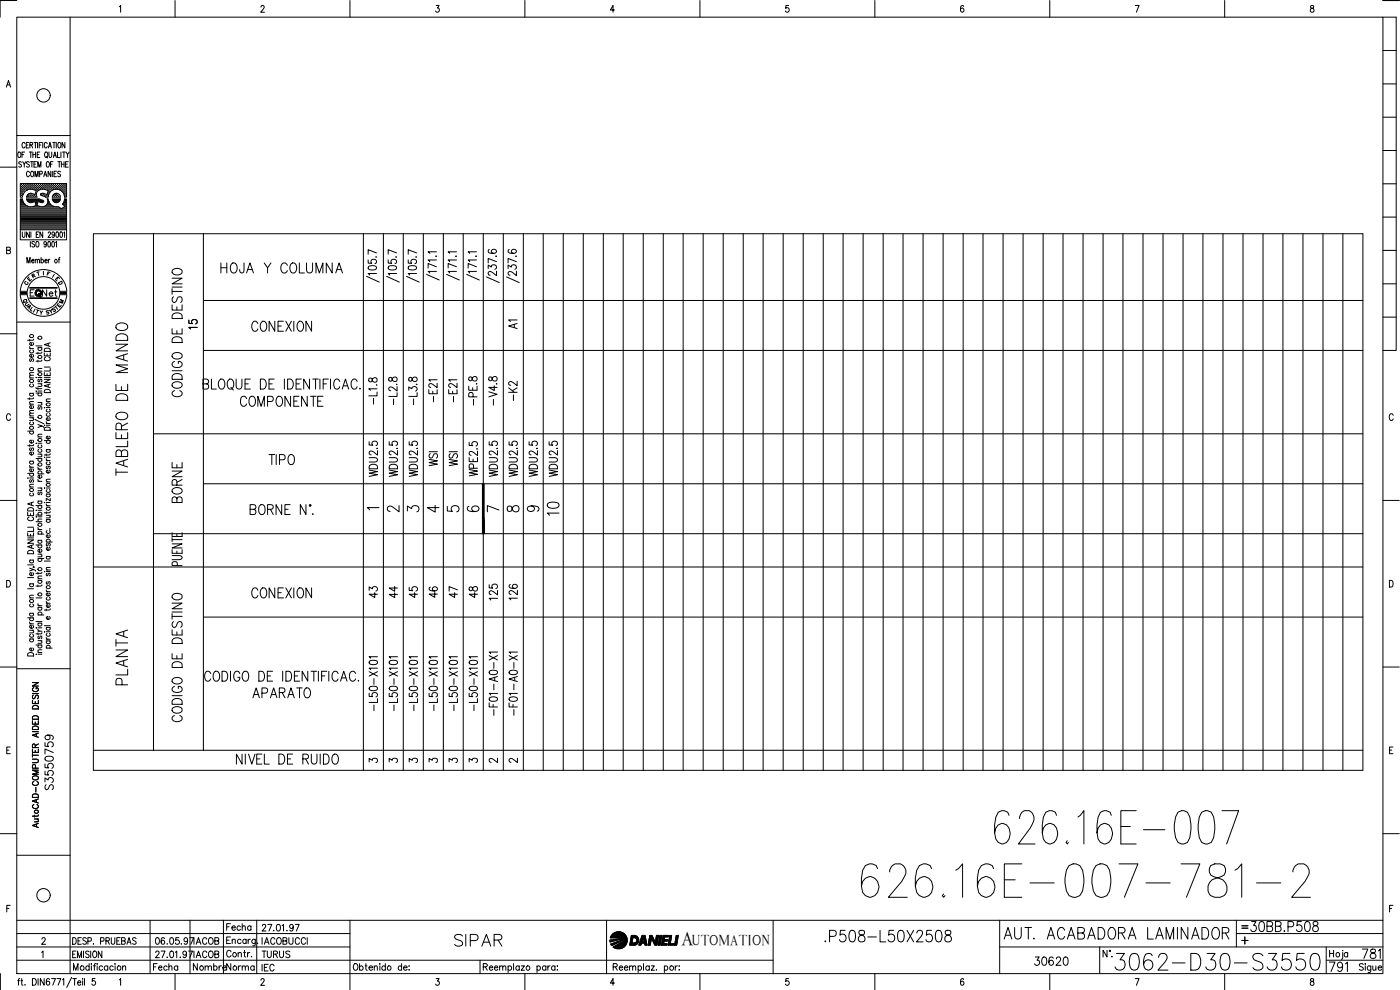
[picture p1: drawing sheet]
<svg xmlns="http://www.w3.org/2000/svg" width="420mm" height="297mm" viewBox="0 0 420 297" stroke-linecap="round" stroke-linejoin="round" font-family="sans-serif">
<defs><g id="words">
<text font-size="15.4" x="257.2" y="270.6">626.16E-007-781-2</text>
<text font-size="15" x="297.4" y="254.4">626.16E-007</text>
<text font-size="9.3" x="333.4" y="292.5">3062-D30-S3550</text>
<g font-size="7.1">
<text x="39.2" y="143.9" transform="rotate(-90 39.2 143.9)">TABLERO DE MANDO</text>
<text x="168.6" y="155.9" transform="rotate(-90 168.6 155.9)">10</text>
<text x="39.2" y="206.7" transform="rotate(-90 39.2 206.7)">PLANTA</text>
<text x="135.1" y="285">SIPAR</text>
<text x="246.2" y="284">.P508-L50X2508</text>
<text x="300.2" y="282.9">AUT. ACABADORA LAMINADOR</text>
</g>
<g font-size="6.6">
<text x="64.9" y="83.3">HOJA Y COLUMNA</text>
<text x="79.4" y="140.8">TIPO</text>
<text x="74.4" y="180.6">CONEXION</text>
<text x="374.3" y="280.8">30BB.P508</text>
</g>
<g font-size="6.2">
<text x="74.4" y="100.5">CONEXION</text>
<text x="55.4" y="120.3" transform="rotate(-90 55.4 120.3)">CODIGO DE DESTINO</text>
<text x="70.9" y="123.1">COMPONENTE</text>
<text x="55.4" y="152" transform="rotate(-90 55.4 152)">BORNE</text>
<text x="74.8" y="210.6">APARATO</text>
<text x="55.4" y="217.7" transform="rotate(-90 55.4 217.7)">CODIGO DE DESTINO</text>
<text x="69.8" y="230.4">NIVEL DE RUIDO</text>
<text x="397.6" y="292.8">791</text>
<text x="407.5" y="288.9">781</text>
</g>
<text font-size="5.9" x="204.5" y="283.6">A</text>
<g font-size="5.7">
<text x="60" y="99.8" transform="rotate(-90 60 99.8)">15</text>
<text x="151.3" y="99.8">A1</text>
<text x="119.9" y="122.8" transform="rotate(-90 119.9 122.8)">-L2.8</text>
<text x="125.9" y="122.8" transform="rotate(-90 125.9 122.8)">-L3.8</text>
<text x="131.9" y="121.7" transform="rotate(-90 131.9 121.7)">-E21</text>
<text x="137.9" y="121.7" transform="rotate(-90 137.9 121.7)">-E21</text>
<text x="143.9" y="122.8" transform="rotate(-90 143.9 122.8)">-PE.8</text>
<text x="149.9" y="122.8" transform="rotate(-90 149.9 122.8)">-V4.8</text>
<text x="155.9" y="121.4" transform="rotate(-90 155.9 121.4)">-K2</text>
<text x="132.3" y="141.1" transform="rotate(-90 132.3 141.1)">WSI</text>
<text x="138.3" y="141.1" transform="rotate(-90 138.3 141.1)">WSI</text>
<text x="114.3" y="144.3" transform="rotate(-90 114.3 144.3)">WDU2.5</text>
<text x="120.3" y="144.3" transform="rotate(-90 120.3 144.3)">WDU2.5</text>
<text x="126.3" y="144.3" transform="rotate(-90 126.3 144.3)">WDU2.5</text>
<text x="150.3" y="144.3" transform="rotate(-90 150.3 144.3)">WDU2.5</text>
<text x="156.3" y="144.3" transform="rotate(-90 156.3 144.3)">WDU2.5</text>
<text x="162.3" y="144.3" transform="rotate(-90 162.3 144.3)">WDU2.5</text>
<text x="168.3" y="144.3" transform="rotate(-90 168.3 144.3)">WDU2.5</text>
<text x="114.3" y="180.6" transform="rotate(-90 114.3 180.6)">43</text>
<text x="120.3" y="180.6" transform="rotate(-90 120.3 180.6)">44</text>
<text x="126.3" y="180.6" transform="rotate(-90 126.3 180.6)">45</text>
<text x="132.3" y="180.6" transform="rotate(-90 132.3 180.6)">46</text>
<text x="138.3" y="180.6" transform="rotate(-90 138.3 180.6)">47</text>
<text x="144.3" y="180.6" transform="rotate(-90 144.3 180.6)">48</text>
<text x="150.3" y="181.3" transform="rotate(-90 150.3 181.3)">125</text>
<text x="156.3" y="181.3" transform="rotate(-90 156.3 181.3)">126</text>
<text x="150.3" y="215.9" transform="rotate(-90 150.3 215.9)">-F01-A0-X1</text>
<text x="156.3" y="215.9" transform="rotate(-90 156.3 215.9)">-F01-A0-X1</text>
<text x="16.9" y="238.1" transform="rotate(-90 16.9 238.1)">S3550759</text>
<text x="309.4" y="290.7">30620</text>
</g>
<g font-size="5.3">
<text x="127" y="154.9">4</text>
<text x="66.7" y="280.5">Fecha</text>
<text x="56.8" y="292.5">Nombre</text>
<text x="66.7" y="292.5">Norma</text>
<text x="77.3" y="288.6">TURUS</text>
</g>
<g font-size="4.9">
<text x="11.6" y="90">Net</text>
<text x="115" y="154.9">2</text>
<text x="121" y="154.9">3</text>
<text x="133" y="154.9">5</text>
<text x="139" y="154.9">6</text>
<text x="145" y="154.9">7</text>
<text x="151" y="154.9">8</text>
<text x="157" y="154.9">9</text>
<text x="77.3" y="292.5">IEC</text>
</g>
<g font-size="4.4">
<text x="109.7" y="230">3</text>
<text x="115.7" y="230">3</text>
<text x="121.7" y="230">3</text>
<text x="127.7" y="230">3</text>
<text x="133.7" y="230">3</text>
<text x="139.7" y="230">3</text>
<text x="145.7" y="230">2</text>
<text x="151.7" y="230">2</text>
<text x="207.8" y="283.6">UTOMATION</text>
</g>
<g font-size="4">
<text x="7.1" y="85.4">E</text>
<text x="8.5" y="84.7">R</text>
<text x="5.6" y="92.1">Q</text>
<text x="6.3" y="92.8">U</text>
<text x="14.5" y="94.9">S</text>
<text x="16.6" y="92.1">M</text>
</g>
<g font-size="3.5">
<text x="14.5" y="84.3">I</text>
<text x="16.2" y="86.4">D</text>
<text x="15.2" y="93.8">T</text>
<text x="109" y="154.2">1</text>
<text x="371.5" y="279.8">=</text>
</g>
</g></defs>
<!-- layer: CART -->
<g fill="none" stroke="#000" stroke-width=".3">
<path d="M9.7 216.3v1h1.8v-1M9.7 210.1v1h1.8v-1M9.7 204.8h1.8l-1.8 1.1h1.8M9.7 219.5h1.8M9.7 208.1h1.8M9.8 218.1a.97 .97 0 0 1 1.2-.2 .97 .97 0 0 1 .5 1h-1.8zM9.8 211.9a.97 .97 0 0 1 1.2-.2 .97 .97 0 0 1 .5 1h-1.8zM10 214.9a.96 .96 0 0 1 1.1-.1 .96 .96 0 0 1 .4 1h-1.8zM10 208.6l-.3 .3 .3 .8 .4-.2 .6-.9h.3l.2 .3-.2 .8M10.2 206.3a.61 .61 0 0 0-.5 .7 .61 .61 0 0 0 .7 .5h.4a.6 .6 0 0 0 .7-.6 .6 .6 0 0 0-.7-.6v.4M10.6 210.5v.6M10.6 216.6v.7"/>
<path d="M11.5 220l-1.8 .6 1.8 .6M9.7 227.8h1.3l.5 .4-.2 .6h-1.6M9.7 224.8v.9h1.8M9.7 226.6h1.8M9.7 226.1v1M9.8 238.5a.97 .97 0 0 1 1.2-.3 .97 .97 0 0 1 .5 1.1h-1.8zM9.8 233.1a.89 .89 0 0 1 1.1-.4 .89 .89 0 0 1 .5 1 .88 .88 0 0 1-1 .4 .88 .88 0 0 1-.6-1zM10.2 234.5a.61 .61 0 0 0-.5 .7 .61 .61 0 0 0 .7 .5h.4a.61 .61 0 0 0 .7-.5 .61 .61 0 0 0-.4-.7M10.6 224.3l-.1-.9-.6-.1-.2 1h1.8M10.7 230.5l-.1-.9-.7-.1-.2 1h1.8M10.9 240v.7M11.5 239.7l-1.8 .7 1.8 .5"/>
<path d="M11.5 231.1h-1.8l1.8 .6-1.8 .6h1.8M10.2 241.4a.61 .61 0 0 0-.5 .7 .61 .61 0 0 0 .7 .5h.4a.61 .61 0 0 0 .7-.5 .61 .61 0 0 0-.4-.7M10.3 245.7h1.2M10.3 244.6v.5M10.9 247.3v.8M11.2 245.7l.3 .4-.1 .4-1.1 .1M11.5 247l-1.8 .7 1.8 .6M11.5 244.5l-.3 .4h-1.5M373.6 281.1v2.1"/>
<circle cx="10.9" cy="243.5" r=".57"/>
</g>
<!-- layer: CA_XR700|CART -->
<g fill="none" stroke="#000" stroke-width=".3">
<path d="M415 .2h4.9M28 70.1h381v161h-381zM46.1 70.1v155M61 70.1v155M109.1 70.1v161M115.1 70.1v161M121 70.1v161M127 70.1v161M133.1 70.1v161M139 70.1v161M145 70.1v161M151 70.1v161"/>
<path d="M157.1 70.1v161M163 70.1v161M169 70.1v161M175 70.1v161M181.1 70.1v161M187 70.1v161M193 70.1v161M199.1 70.1v161M205 70.1v161M211 70.1v161M217 70.1v161M223.1 70.1v161"/>
<path d="M229 70.1v161M235 70.1v161M241 70.1v161M247.1 70.1v161M253 70.1v161M259 70.1v161M265 70.1v161M271 70.1v161M277 70.1v161M283 70.1v161M289.1 70.1v161M295 70.1v161"/>
<path d="M301 70.1v161M307 70.1v161M313.1 70.1v161M319 70.1v161M325 70.1v161M331 70.1v161M337 70.1v161M343 70.1v161M349 70.1v161M355 70.1v161M361 70.1v161M367 70.1v161"/>
<path d="M373 70.1v161M379.1 70.1v161M385 70.1v161M391 70.1v161M397 70.1v161M403 70.1v161M61 90.2h348M61 105.1h348M46.1 130.2h362.9M61 145.1h348M28 170.1h381M46.1 160.1h362.9"/>
<path d="M61 185.2h348M28 225.1h381M0 292.1v4.9"/>
</g>
<!-- layer: CA_XR700|CART-ES -->
<g fill="none" stroke="#000" stroke-width=".3">
<path d="M60.9 115.2l1.5-.2 .2-.4-.2-.7-1.5-.2v3h1.1a.8 .8 0 0 0 .6-.7 .8 .8 0 0 0-.6-.8M63.5 113.7v3h1.4M66 113.9l.3-.2a1.46 1.46 0 0 1 1.1 2.3 .93 .93 0 0 1-1.2 .7 .93 .93 0 0 1-.7-1.1l.2-1.1zM68.7 113.9l.2-.2a1.46 1.46 0 0 1 1.1 2.3 .93 .93 0 0 1-1.1 .7 .93 .93 0 0 1-.7-1.1v-.7zM70.9 113.7v2.2a.87 .87 0 0 0 .8 .8 .87 .87 0 0 0 .9-.8v-2.2M73.5 115.2h1M75.1 113.7h-1.6v3M78.1 113.7a1.59 1.59 0 0 1 1.8 1.2 1.59 1.59 0 0 1-.9 1.8h-.9zM80.7 115.2h1M82.3 113.7h-1.6v3M85.3 113.7v3M86.3 113.7a1.61 1.61 0 0 1 1.7 1 1.61 1.61 0 0 1-.5 1.9l-1.2 .1z"/>
<path d="M88.9 115.2h.9M90.4 113.7h-1.5v3M92.9 113.7v3l-1.8-3v3M93.9 113.7h1.6M94.7 113.7v3M96 113.7v3M97 115.2h1M98.6 113.7h-1.6v3M99.2 113.7v3M102 114.5a.93 .93 0 0 0-1.1-.8 .93 .93 0 0 0-.7 1.2v.7a.93 .93 0 0 0 .7 1.1 .93 .93 0 0 0 1.1-.7M102.7 116.7l1-3 .9 3M103 115.8h1.3"/>
<path d="M107.2 114.5a.89 .89 0 0 0-1.4-.6 1.93 1.93 0 0 0 .3 2.8 .9 .9 0 0 0 1.1-.7M108 116.5l-.1 .1h.3M51.6 159.8v1.2h3.1v-1.2M75.1 152.8h1.1a.7 .7 0 0 0 .6-.7 .7 .7 0 0 0-.6-.7h-1.1v3h1.1l.3-.2 .3-.4a.79 .79 0 0 0-.6-1M78.1 151.5a.97 .97 0 0 1 1.1 .1 .97 .97 0 0 1 .3 1 1.2 1.2 0 0 1-.1 1.3 1.2 1.2 0 0 1-1.3 .3 2.11 2.11 0 0 1 0-2.7zM80.3 152.8h1.1a.71 .71 0 0 0 .6-.7 .71 .71 0 0 0-.6-.7h-1.1v3M81.2 152.8l.8 1.6M84.5 151.4v3l-1.7-3v3M85.5 152.8h1M87.1 151.4h-1.6v3h1.6M91.8 151.4v3l-1.7-3v3M92.9 151.5h.3v.3h-.3z"/>
<path d="M93.9 154.1l-.1 .1h.2M51.6 166.7h2.2l.7 .2 .2 .3-.5 .6-2.6 .1M51.6 164.9v1.1h3.1v-1.1M51.6 163.2h3.1l-3.1 1.2h3.1M51.6 161.9h3.1M51.6 161.3v1.2M53.1 160.3v.7M53.1 165.3v.7M53.2 169.7v-.8l-.2-.3-.8-.1-.6 .4v.8h3.1M63.2 202.1a.94 .94 0 0 0-1.1-.7 .94 .94 0 0 0-.7 1.2v.6a.94 .94 0 0 0 .7 1.2 .94 .94 0 0 0 1.1-.7M64.4 201.5l.3-.1a1.57 1.57 0 0 1 1.3 1.2 1.57 1.57 0 0 1-.6 1.6l-.7 .2a1.93 1.93 0 0 1-.3-2.9zM66.6 201.4a1.55 1.55 0 0 1 1.7 .8 1.55 1.55 0 0 1-.2 1.7l-.6 .5h-.9z"/>
<path d="M69.2 201.4v3M72 202.1a.94 .94 0 0 0-1.2-.7 .94 .94 0 0 0-.7 1.2v.6a.94 .94 0 0 0 1 1.2 .94 .94 0 0 0 .9-1.2h-.6M73.2 201.5a.97 .97 0 0 1 1 .1 .97 .97 0 0 1 .4 1v.6a.99 .99 0 0 1-.9 1.2 .99 .99 0 0 1-1-1.2l.1-1.1zM77.7 201.4a1.55 1.55 0 0 1 1.6 .8 1.55 1.55 0 0 1-.2 1.7l-.6 .5h-.8zM80.2 202.8h1M81.8 201.4h-1.6v3M84.8 201.4v3M85.8 201.4a1.57 1.57 0 0 1 1.6 .8 1.57 1.57 0 0 1-.1 1.7l-.6 .5h-.9zM88.3 202.8h1M90 201.4h-1.7v3M92.4 201.4v3l-1.7-3v3M93.3 201.4h1.7"/>
<path d="M94.2 201.4v3M95.5 201.4v3M96.5 202.8h1M98.1 201.4h-1.6v3M98.7 201.4v3M101.5 202.1a.94 .94 0 0 0-1.2-.7 .94 .94 0 0 0-.6 1.2v.6a.94 .94 0 0 0 .6 1.2 .94 .94 0 0 0 1.2-.7M102.2 204.4l1-3 .9 3M102.6 203.4h1.2M106.7 202.1a.94 .94 0 0 0-1.1-.7 .94 .94 0 0 0-.7 1.2 1.2 1.2 0 0 0 .2 1.3 1.2 1.2 0 0 0 1.2 .3l.4-.5M107.6 204.1l-.2 .1h.3"/>
</g>
<!-- layer: 0 -->
<g fill="none" stroke="#000" stroke-width=".3">
<path d="M110.5 78v.9l1 .1a.77 .77 0 0 1 .1-1 .77 .77 0 0 1 1.1 0 .77 .77 0 0 1 .1 1l-.3 .1M110.6 80l.9-.3a1.05 1.05 0 0 1 1.5 .8 1.67 1.67 0 0 1-2.5 0zM112.9 77l.1 .1h-.2M113 75.9l-2.5-1v1.4M116.5 78v.9l1.1 .1a.76 .76 0 0 1 0-1 .76 .76 0 0 1 1.1 0 .76 .76 0 0 1 0 1l-.2 .1M116.6 80l1-.3a1.05 1.05 0 0 1 1.4 .8 1.67 1.67 0 0 1-2.5 0zM118.9 77l.1 .1h-.3M119 75.9l-2.5-1v1.4M122.5 78v.9l1.1 .1a.76 .76 0 0 1 0-1 .76 .76 0 0 1 1.1 0 .76 .76 0 0 1 .1 1l-.3 .1M122.6 80l1-.3a1.1 1.1 0 0 1 1.4 .8 1.68 1.68 0 0 1-2.5 0zM124.9 77l.1 .1h-.2M125 75.9l-2.5-1v1.4"/>
<path d="M130.9 76.8v.2l-.1-.1M131 78h-2.5l.5 .5M131 75.6h-2.5l.5 .4M136.9 76.8v.2l-.2-.1M137 78h-2.5l.5 .5M137 75.6h-2.5l.5 .4M142.9 76.8v.2l-.2-.1M143 78h-2.5l.5 .5M143 75.6h-2.5l.5 .4M146.9 74.9l-.3 .1-.1 .5a1.49 1.49 0 0 0 2.5-.2 .73 .73 0 0 0-1-.6 .73 .73 0 0 0-.2 1.2l.4 .1M148.9 76.8v.2l-.1-.1M149 78.5l-2.5-1v1.4"/>
<path d="M152.9 74.9l-.3 .1-.1 .5a1.47 1.47 0 0 0 2.5-.2 .72 .72 0 0 0-.9-.5 .72 .72 0 0 0-.5 .9l.6 .3M154.9 76.8l.1 .1h-.2M155 78.5l-2.5-1v1.4M110 82.9l3.8 1.8M113 82.1h-2.5l.5 .4M116 82.9l3.8 1.8M119 82.1h-2.5l.5 .4M122 82.9l3.8 1.8M125 82.1h-2.5l.5 .4M128 82.3l3.8 1.7M131 81.4h-2.5l.5 .5M131 80l-2.5-.9v1.3"/>
<path d="M134 82.3l3.8 1.7M137 81.4h-2.5l.5 .5M137 80l-2.5-.9v1.3M140 82.3l3.8 1.7M143 81.4h-2.5l.5 .5M143 80l-2.5-.9v1.3M146 83.1l3.8 1.7M146.5 80.6v-1.1l.9 .6a.74 .74 0 0 1 1.2-.6 .74 .74 0 0 1-.1 1.3M149 81.4v1.3l-1.2-1a.68 .68 0 0 0-.9-.2 .68 .68 0 0 0-.3 .9l.5 .2M152 83.1l3.8 1.7M152.5 80.6v-1.1l1 .6a.74 .74 0 0 1 1.1-.6 .74 .74 0 0 1-.1 1.3M155 81.4v1.3l-1.2-1a.68 .68 0 0 0-.9-.2 .68 .68 0 0 0-.3 .9l.5 .2"/>
<path d="M110.8 113.5a.66 .66 0 0 0 .2 1.1l.5-.1a1.01 1.01 0 0 1 .5-1 1.01 1.01 0 0 1 1.1 0 .79 .79 0 0 1-.6 1.2 .79 .79 0 0 1-.9-1l-.3-.3zM112.1 119.5v1.7M113.1 115.4l-.2 .1M113.2 117.6v1.2h-2.5M113.2 116.7h-2.5l.5 .4M140.8 137.3v1.2h2.5v-1.2M140.8 132.7v.9l1.1 .1a.75 .75 0 0 1 0-1.1 .75 .75 0 0 1 1.1 .2 .75 .75 0 0 1-.2 1M142 137.7v.8M143.2 134.6l.1 .1h-.3M143.3 135.4v1.3l-1.2-1-.8-.2-.4 .1-.1 .6 .6 .4M140.8 140.9l2.5 .4-2.5 .5 2.5 .5-2.5 .5M142.1 140.5l-.1-1.2h-1l-.2 1.2h2.5"/>
<path d="M110.9 198.4l.9-.3a1.05 1.05 0 0 1 1.5 .8 1.67 1.67 0 0 1-2.5 0zM113.3 197h-2.5l.5 .5M116.9 198.4l1-.3a1.05 1.05 0 0 1 1.4 .8 1.67 1.67 0 0 1-2.5 0zM119.3 197h-2.5l.5 .5M122.9 198.4l1-.3a1.1 1.1 0 0 1 1.4 .8 1.68 1.68 0 0 1-2.5 0zM125.3 197h-2.5l.5 .5M128.9 198.4l1-.3a1.17 1.17 0 0 1 1.4 .6v.2a1.67 1.67 0 0 1-2.5 0zM131.3 197h-2.5l.5 .5M134.9 198.4l.9-.3a1.05 1.05 0 0 1 1.5 .8 1.67 1.67 0 0 1-2.5 0zM137.3 197h-2.5l.5 .5M140.9 198.4l1-.3a1.05 1.05 0 0 1 1.4 .8 1.67 1.67 0 0 1-2.5 0zM143.3 197h-2.5l.5 .5"/>
<path d="M110.8 208v.9l1 .1a.77 .77 0 0 1 .1-1 .77 .77 0 0 1 1.1 0 .77 .77 0 0 1 .1 1l-.3 .1M110.8 201.5l2.5 1.3M110.9 206.2l.9-.3a1.05 1.05 0 0 1 1.5 .8 1.59 1.59 0 0 1-2.5 0zM112.2 203.6v1.7M112.2 211.5v1.7M113.3 209.6v1.2h-2.5M113.3 200.5h-2.5l.5 .4M113.3 201.5l-2.5 1.3M116.8 208v.9l1.1 .1a.76 .76 0 0 1 0-1 .76 .76 0 0 1 1.1 0 .76 .76 0 0 1 0 1l-.2 .1M116.8 201.5l2.5 1.3M116.9 206.2l1-.3a1.05 1.05 0 0 1 1.4 .8 1.59 1.59 0 0 1-2.5 0zM118.2 203.6v1.7"/>
<path d="M118.2 211.5v1.7M119.3 209.6v1.2h-2.5M119.3 200.5h-2.5l.5 .4M119.3 201.5l-2.5 1.3M122.8 208v.9l1.1 .1a.76 .76 0 0 1 0-1 .76 .76 0 0 1 1.1 0 .76 .76 0 0 1 .1 1l-.3 .1M122.8 201.5l2.5 1.3M122.9 206.2l1-.3a1.1 1.1 0 0 1 1.4 .8 1.6 1.6 0 0 1-2.5 0zM124.2 203.6v1.7M124.2 211.5v1.7M125.3 209.6v1.2h-2.5M125.3 200.5h-2.5l.5 .4M125.3 201.5l-2.5 1.3"/>
<path d="M128.8 208v.9l1.1 .1a.76 .76 0 0 1 .1-1 .76 .76 0 0 1 1 0 .76 .76 0 0 1 .1 1l-.3 .1M128.8 201.5l2.5 1.3M128.9 206.2l1-.3a1.13 1.13 0 0 1 1.4 .6v.2a1.44 1.44 0 0 1-2 .4l-.5-.4zM130.2 203.6v1.7M130.2 211.5v1.7M131.3 209.6v1.2h-2.5M131.3 200.5h-2.5l.5 .4M131.3 201.5l-2.5 1.3M134.8 208v.9l1 .1a.76 .76 0 0 1 .1-1 .76 .76 0 0 1 1.1 0 .76 .76 0 0 1 0 1l-.2 .1M134.8 201.5l2.5 1.3M134.9 206.2l.9-.3a1.05 1.05 0 0 1 1.5 .8 1.59 1.59 0 0 1-2.5 0zM136.2 203.6v1.7"/>
<path d="M136.2 211.5v1.7M137.3 209.6v1.2h-2.5M137.3 200.5h-2.5l.5 .4M137.3 201.5l-2.5 1.3M140.8 208v.9l1.1 .1a.76 .76 0 0 1 0-1 .76 .76 0 0 1 1.1 0 .76 .76 0 0 1 0 1l-.2 .1M140.8 201.5l2.5 1.3M140.9 206.2l1-.3a1.05 1.05 0 0 1 1.4 .8 1.59 1.59 0 0 1-2.5 0zM142.2 203.6v1.7M142.2 211.5v1.7M143.3 209.6v1.2h-2.5M143.3 200.5h-2.5l.5 .4M143.3 201.5l-2.5 1.3"/>
<path d="M78.7 277.8l.4-.4h.5l.2 .3-1.1 1.6h1.1M80.4 277.4h1.2l-.9 1.9M82.2 279.1l.1 .2M83.2 277.4a.59 .59 0 0 1 .9 .3l.1 .5a.86 .86 0 0 1-.7 1.1 1.33 1.33 0 0 1-.3-1.9zM84.7 277.7l.4-.3v1.9M86.1 279.1l.1 .2M88 278a.56 .56 0 0 1-.8 .4 .56 .56 0 0 1-.2-.9 .56 .56 0 0 1 .9 .1l.1 .4a.96 .96 0 0 1-.7 1.3l-.3-.3M88.6 277.4h1.2l-.9 1.9M12.5 285.7l.4-.3v1.9M12.6 281.8l.1-.4 .6-.1 .3 .6-1.1 1.4h1.2M21.8 281.3a1.06 1.06 0 0 1 1.1 .7 1.06 1.06 0 0 1-.3 1.2l-.8 .1zM21.8 286.3h.6"/>
<path d="M22.8 285.4h-1v1.9h1M23.2 287.3v-1.9l.7 1.9 .6-1.9v1.9M23.4 282.3h.6M24.4 281.3h-1v2h1M25.1 285.4v1.9M25.9 281.6l-.4-.3-.7 .3 .1 .4 .9 .5 .1 .3v.3l-.4 .2-.7-.2M26.4 282.4l.9-.1v-.9l-.9-.1v2M26.8 285.6l-.4-.2-.7 .2 .1 .5 .8 .4a.53 .53 0 0 1-.1 .8 .53 .53 0 0 1-.8-.3M27.2 285.4v1.9M28.1 283.2h.1M28.1 285.4h.2a1.02 1.02 0 0 1 .8 .9 1.02 1.02 0 0 1-.8 1 1.33 1.33 0 0 1-.2-1.9zM30.2 282.4l.9-.1v-.9l-.9-.1v2"/>
<path d="M30.6 285.4v1.9l-1.1-1.9v1.9M31.8 282.3l1-.2-.1-.7-.9-.1v2M32.3 282.3l.6 1M33.4 281.3v1.8l.4 .2 .6-.2 .1-1.8M35.1 282.3h.6M36.1 281.3h-1v2h1M36.5 282.3l.9-.1 .2-.3-.2-.5-.9-.1v2l1-.1 .1-.5-.4-.4M38.1 283.3l.6-2 .6 2M38.4 282.7h.7M40.9 281.6l-.4-.3-.6 .1v.7l.9 .5 .1 .5-.4 .2-.7-.2M46.7 285.8l.4-.4h.5l.2 .3-1.1 1.6h1.1M46.9 281.4l.4-.1a1.22 1.22 0 0 1 0 2h-.1a1.37 1.37 0 0 1-.3-1.9z"/>
<path d="M48.3 285.4h1.2l-.8 1.9M49.4 281.6l-.5-.3a1.11 1.11 0 0 0-.6 1.1 1.11 1.11 0 0 0 .6 .9 .57 .57 0 0 0 .6-.5 .57 .57 0 0 0-.6-.6 .57 .57 0 0 0-.6 .5M50.2 287.1v.2v-.1M50.2 283.2h.1M51.2 285.4h.4a1.12 1.12 0 0 1-.2 1.9 1.37 1.37 0 0 1-.2-1.9zM51.2 281.4l.4-.1a1.22 1.22 0 0 1 0 2h-.2a1.37 1.37 0 0 1-.2-1.9zM52.6 285.7l.4-.3v1.9M53.7 281.3h-.9l-.1 .9a.66 .66 0 0 1 1 0 .66 .66 0 0 1-.1 1 .66 .66 0 0 1-1-.3M54.1 287.1v.2l.1-.1M54.4 283.2h.1M56 286a.56 .56 0 0 1-.8 .4 .56 .56 0 0 1-.2-.8 .56 .56 0 0 1 .9 0l.1 .4a.96 .96 0 0 1-.7 1.3l-.4-.3M56.3 282a.59 .59 0 0 1-.7 .5 .59 .59 0 0 1-.5-.7 .59 .59 0 0 1 .7-.5 1.17 1.17 0 0 1 0 2l-.5-.2"/>
<path d="M56.6 285.4h1.2l-.9 1.9M56.9 281.3h1.2l-.8 2M58.2 281.3v2M58.2 285.4v1.9M58.9 287.3l.7-1.9 .7 1.9M58.9 283.3l.7-2 .7 2M59.1 282.7h.9M62.1 285.8a.65 .65 0 0 0-.8-.4 .65 .65 0 0 0-.5 .7v.5a.65 .65 0 0 0 .5 .7 .65 .65 0 0 0 .8-.4M62.1 281.8a.65 .65 0 0 0-.8-.5 .65 .65 0 0 0-.5 .8v.5a.65 .65 0 0 0 .5 .7 .65 .65 0 0 0 .8-.4M62.7 285.6l.2-.2a.96 .96 0 0 1 1.1 .9 .96 .96 0 0 1-.9 1l-.5-.7zM62.9 281.4a.92 .92 0 0 1 1.1 .9 .92 .92 0 0 1-1.1 .9l-.3-.6zM64.5 286.3l1-.1 .1-.7-1.1-.1v1.9l1.1-.2 .1-.4-.5-.4"/>
<path d="M64.5 282.3l1-.1 .2-.3-.2-.5-1-.1v2l1.1-.1v-.7l-.4-.2M78.7 281.3v2M79.3 283.3l.8-2 .6 2M82.5 281.8a.65 .65 0 0 0-.8-.5 .65 .65 0 0 0-.5 .8v.5a.65 .65 0 0 0 .5 .7 .65 .65 0 0 0 .8-.4M83.4 281.4a1 1 0 0 1 1.1 .7 1 1 0 0 1-.6 1.2 1.06 1.06 0 0 1-.9-.7 1.06 1.06 0 0 1 .4-1.2zM84.9 282.3l1-.1 .2-.3-.2-.5-1-.1v2l1.1-.1 .1-.5-.4-.4M86.7 281.3v1.5l.5 .5 .6-.2 .1-1.8M89.9 281.8a.65 .65 0 0 0-.8-.5 .65 .65 0 0 0-.5 .8v.5a.65 .65 0 0 0 .5 .7 .65 .65 0 0 0 .8-.4M91.7 281.8a.65 .65 0 0 0-.8-.5 .65 .65 0 0 0-.5 .8v.5a.65 .65 0 0 0 .5 .7 .65 .65 0 0 0 .8-.4M92.2 281.3v2"/>
</g>
<!-- layer: XR-FG100|CART -->
<g fill="none" stroke="#000" stroke-width=".3">
<path d="M5 5.2h410v286.9h-410zM5 .2h-5v5M21 5.2v286.9M35.8 2l.4-.4v2.1M52.5 .2v5M78.3 2.1l.3-.5h.4l.3 .4-.3 .7-.8 1h1.2M105 .2v5M130.9 1.6h.9l-.5 .8a.62 .62 0 0 1 .5 .9 .62 .62 0 0 1-1.1 0M157.5 .2v5M184.4 3h-1.2l.8-1.4v2.1M210.1 .2v5M236.7 1.6h-.8l-.1 .9a.62 .62 0 0 1 .9 .1 .62 .62 0 0 1-.1 .9 .62 .62 0 0 1-.9-.2"/>
<path d="M262.6 .2v5M289.2 1.9l-.3-.3a1.12 1.12 0 0 0-.7 1 1.12 1.12 0 0 0 .6 1.1 .59 .59 0 0 0 .5-.9 .59 .59 0 0 0-1-.1l-.1 .3M315 .2v5M340.7 1.6h1.1l-.8 2.1M367.5 .2v5M393.4 1.8v.5a.75 .75 0 0 1 .8 .4 .75 .75 0 0 1-.2 1 .66 .66 0 0 1-.8-.7 .66 .66 0 0 1 .8-.6l.2-.6zM415 5.2h4v99.9h-4M415 .2h4.9M415 15.1h4M1.9 26.1l.6-1.9 .7 1.9M2.2 25.5h.8M415 35.2h4"/>
<path d="M415 25.2h4M0 50.2h5M5 40.7h16M5.5 45.7l.2-.1a.86 .86 0 0 1 .6 .8 .86 .86 0 0 1-.6 .9 1.25 1.25 0 0 1-.2-1.6zM6.2 57h.1M6.2 56.3h.1M6.2 55.7h.1M6.2 57.6h.1M6.2 58.2h.1M6.2 58.9h.1M6.2 59.8h.4M6.4 57.3h.2"/>
<path d="M6.4 56.7h.2M6.4 56h.2M6.4 55.4h.2M6.4 57.9h.2M6.4 58.6h.2M6.4 48.7l-.3-.2-.5 .2 .1 .4 .7 .5-.3 .6-.5-.3M6.5 55.3v.2M6.5 56v.1M6.5 56.6v.2M6.5 57.2v.2M6.5 57.9v.1M6.5 58.5v.2"/>
<path d="M6.6 46.4h.5M6.7 59.2h-.6v-4.1h13.9v4.1h-.6M6.7 59.7h-.6v9.2h13.9v-9.2h-.6l-.2 .7M6.7 57h.2M6.7 56.3h.2M6.7 55.7h.2M6.7 57.6h.2M6.7 58.2h.1M6.7 59.7l.8 1.6M6.8 55.6v.2M6.8 56.2v.2M6.8 56.9v.2"/>
<path d="M6.8 57.5v.2M6.8 58.2v.1M6.8 48.5l.5 .8 .4-.8M7 57.3h.2M7 56.7h.2M7 56h.2M7 55.4h.2M7.1 55.3v.2M7.1 56v.1M7.1 56.6v.2M7.1 57.2v.2M7.3 49.3v.9"/>
<path d="M7.4 57h.1M7.4 56.3h.1M7.4 55.7h.1M7.4 45.6h-.8v1.7M7.4 55.6v.2M7.4 56.2v.2M7.4 56.9v.2M7.5 43.1a.46 .46 0 0 0-.6-.3 .46 .46 0 0 0-.3 .5v.5a.46 .46 0 0 0 .3 .6 .46 .46 0 0 0 .6-.4M7.7 56.7h.1M7.7 56h.1M7.7 55.4h.1M7.7 55.3v.2"/>
<path d="M7.7 56v.1M7.7 56.6v.2M7.9 43.5h.4M8 59.2h3.1M8 57h.1M8 56.3h.1M8 55.7h.1M8 55.6v.2M8 56.2v.2M8 56.9h.1M8.1 59.8h3.6M8.1 58.9h.1"/>
<path d="M8.3 56.7h.2M8.3 56h.2M8.3 55.4h.2M8.3 58.6h.2M8.4 55.3v.2M8.4 56v.1M8.4 56.6v.2M8.4 58.5v.2M8.6 42.7h-.7v1.7h.7M8.6 56.3h.2M8.6 55.7h.2M8.6 58.9h.2"/>
<path d="M8.7 55.6v.2M8.7 56.2v.2M8.7 58.8v.2M8.7 58.1l.7-.1 1.1 .4 .4-1.2-1-.3a2.51 2.51 0 0 0-3.2 2.2M8.8 58.2l-.1 .1M8.8 58.1l-.6 .4-.2 .6M8.8 48.7l-.3-.2-.5 .2 .1 .4 .7 .4v.4l-.3 .3-.5-.3M8.8 45.6h.8M8.8 51.8a.47 .47 0 0 0-.5-.4 .47 .47 0 0 0-.3 .6v.4a.46 .46 0 0 0 .3 .6 .46 .46 0 0 0 .5-.4M8.9 56.7h.2M8.9 56h.2M8.9 55.4h.2"/>
<path d="M8.9 58.6h.2M9 43.5l.7-.1v-.6l-.7-.1v1.7M9 55.3v.2M9 56v.1M9 56.6v.1M9 58.5v.2M9.1 48.5h.9M9.2 45.6v1.7M9.3 56.3h.1M9.3 55.7h.1M9.3 58.2h.1M9.3 58.9h.1"/>
<path d="M9.3 51.6l.2-.2a.86 .86 0 0 1 .6 .8 .86 .86 0 0 1-.6 .8l-.3-.6zM9.3 55.6v.2M9.3 56.2v.2M9.3 58.2v.1M9.3 58.8v.2M9.4 43.5l.4 .9M9.6 56.7h.1M9.6 56h.1M9.6 55.4h.1M9.6 58.6h.1M9.6 48.5v1.7M9.7 55.3v.2"/>
<path d="M9.7 56v.1M9.7 56.6v.1M9.7 58.5v.2M9.9 46.4h.8M9.9 45.6v1.7M9.9 56.3h.1M9.9 55.7h.1M9.9 58.9h.1M9.9 55.6v.2M9.9 56.2v.2M9.9 58.3h.1M9.9 58.8v.2"/>
<path d="M10.2 56.7h.2M10.2 56h.2M10.2 55.4h.2M10.2 58.6h.2M10.2 49.3h.5M10.2 42.7h.8M10.3 55.3v.2M10.3 56v.1M10.3 56.6v.2M10.3 58.5v.2M10.5 53v-1.6l.5 1.6 .4-1.6v1.6M10.5 57h.2"/>
<path d="M10.5 56.3h.2M10.5 55.7h.2M10.5 58.9h.2M10.6 55.6v.2M10.6 56.2v.2M10.6 56.9v.1M10.6 58.8v.2M10.6 42.7v1.7M10.7 58.2h.1M10.7 45.6v1.7M10.8 56.7h.2M10.8 56h.2"/>
<path d="M10.8 55.4h.2M10.9 55.3v.2M10.9 56v.1M10.9 56.6v.2M11 48.5h-.8v1.7h.8M11 57.3h.1M11.2 57h.1M11.2 56.3h.1M11.2 55.7h.1M11.2 46.4h.4M11.2 55.6v.2M11.2 56.2v.2"/>
<path d="M11.2 56.9v.2M11.3 42.7v1.7M11.3 50.2v-1.7l.5 1.7 .5-1.7v1.7M11.5 56.7h.1M11.5 56h.1M11.5 55.4h.1M11.6 55.3v.2M11.6 56v.1M11.6 56.6v.2M11.6 59.7h-3.6l.2 .6 .6 .4M11.7 59.6l.2 .1M11.8 43.5h.4"/>
<path d="M11.8 56.3h.1M11.8 55.7h.1M11.9 55.6v.2M11.9 56.2v.2M11.9 59.8l1.1 .4v.4l-.2 .2M11.9 52.2l.7-.1v-.6l-.7-.1v1.6M11.9 45.6h-.7v1.7h.7M12.1 56.7h.2M12.1 56h.2M12.1 55.4h.2M12.2 55.3v.2M12.2 56v.1"/>
<path d="M12.2 56.6v.2M12.4 56.3h.2M12.4 55.7h.2M12.4 58.2h.2M12.5 55.6v.2M12.5 56.2v.2M12.5 58.2v.1M12.5 42.7h-.7v1.7M12.7 56.7h.2M12.7 56h.2M12.7 55.4h.2M12.7 58.6h.2"/>
<path d="M12.8 42.7v1.7M12.8 55.3v.2M12.8 56v.1M12.8 56.6v.1M12.8 58.5v.2M13.1 56.3h.1M13.1 55.7h.1M13.1 58.2h.1M13.1 53l.5-1.6 .5 1.6M13.1 55.6v.2M13.1 56.2v.2M13.1 58.2v.1"/>
<path d="M13.2 58.1l.9 .3 .4-1.2-1-.3a1.74 1.74 0 0 0-1.9 .2 1.74 1.74 0 0 0-.5 2M13.2 58h-.4a.41 .41 0 0 0-.5 .1 .41 .41 0 0 0 0 .5l1.4 .5M13.3 52.5h.6M13.4 56.7h.1M13.4 56h.1M13.4 55.4h.1M13.4 58.6h.1M13.5 55.3v.2M13.5 56v.1M13.5 56.6v.2M13.5 58.5v.2M13.6 45.7l.2-.1a.86 .86 0 0 1 .6 .8 .86 .86 0 0 1-.6 .9 1.13 1.13 0 0 1-.2-1.6z"/>
<path d="M13.7 59.2h.7M13.7 56.3h.1M13.7 55.7h.1M13.7 58.9h.1M13.8 55.6v.2M13.8 56.2v.2M13.8 58.8v.2M13.9 46.9l.4 .5M14 56.7h.2M14 56h.2M14 55.4h.2M14 58.6h.2"/>
<path d="M14.1 48.6l.1-.1a.86 .86 0 0 1 .6 .8 .86 .86 0 0 1-.6 .9 1.2 1.2 0 0 1-.1-1.6zM14.1 55.3v.2M14.1 56v.1M14.1 56.6v.2M14.1 58.5v.2M14.1 59.7h.3M14.2 59.7a1.59 1.59 0 0 1-1.3 2.3M14.2 43.1a.46 .46 0 0 0-.6-.4 .46 .46 0 0 0-.3 .6v.5a.46 .46 0 0 0 .3 .6 .46 .46 0 0 0 .6-.4M14.4 58.9h.1M14.4 57h.1M14.4 56.3h.1M14.4 55.7h.1"/>
<path d="M14.4 58.2h.1M14.4 55.6v.2M14.4 56.2v.2M14.4 56.9v.2M14.4 58.2v.1M14.4 59.7l.8 1.6M14.5 57.6h.1M14.5 44.4l.5-1.7 .5 1.7M14.6 57.3h.2M14.6 56.7h.2M14.6 56h.2M14.6 55.4h.2"/>
<path d="M14.7 45.6v1.2l.3 .5 .5-.5v-1.2M14.7 43.8h.6M14.7 57.9h-.1M14.7 55.3v.2M14.7 56v.1M14.7 56.6v.2M14.7 57.2v.2M15 57h.1M15 56.3h.1M15 55.7h.1M15 55.6v.2M15 56.2v.2"/>
<path d="M15 56.9v.2M15.2 49.3h.4M15.2 51.4v1.6l-.8-1.6v1.6M15.3 56.7h.2M15.3 56h.2M15.3 55.4h.2M15.4 55.3v.2M15.4 56v.1M15.4 56.6v.2M15.6 56.3h.1M15.6 55.7h.1M15.7 56.9l-.1 .1"/>
<path d="M15.7 55.6v.2M15.7 56.2v.2M15.7 59.2h2.5M15.7 51.4v1.6M15.8 59.8h2.2M15.8 42.7h.8M15.9 48.5h-.7v1.7M15.9 56.7h.2M15.9 56h.2M15.9 55.4h.2M16 47.3l.5-1.7 .4 1.7M16 55.3v.2"/>
<path d="M16 56v.1M16 56.6v.2M16 58.4a1.22 1.22 0 0 1 1.3-.3 1.22 1.22 0 0 1 .8 1M16.1 58.4l-.4 .7M16.1 58.6l-.1 .1M16.2 46.7h.6M16.2 52.1h.5M16.2 42.7v1.7M16.3 56.3h.1M16.3 55.7h.1M16.3 58.9h.1M16.3 55.6v.2"/>
<path d="M16.3 56.2v.2M16.3 58.3h.1M16.3 58.8v.2M16.4 58.2h.1M16.6 56.7h.1M16.6 56h.1M16.6 55.4h.1M16.6 58.6h.1M16.6 55.3v.2M16.6 56v.1M16.6 56.6v.1M16.6 58.5v.2"/>
<path d="M16.9 56.3h.1M16.9 55.7h.1M16.9 58.2h.1M16.9 58.9h.1M16.9 42.7v1.7M16.9 55.6v.2M16.9 56.2v.2M16.9 58.2v.1M16.9 58.8v.2M17 51.4h-.8v1.6h.8M17.2 56.7h.2M17.2 56h.2"/>
<path d="M17.2 55.4h.2M17.2 58.6h.2M17.3 45.6v1.7h.7M17.3 55.3v.2M17.3 56v.1M17.3 56.6v.1M17.3 58.5v.2M17.4 48.5h.8M17.5 56.3h.2M17.5 55.7h.2M17.5 58.9h.2M17.6 42.8l.1-.1a.86 .86 0 0 1 .6 .9 .86 .86 0 0 1-.6 .8 1.25 1.25 0 0 1-.1-1.6z"/>
<path d="M17.6 55.6v.2M17.6 56.2v.2M17.6 58.8v.2M17.8 48.5v1.7M17.8 56.7h.2M17.8 56h.2M17.8 55.4h.2M17.9 55.3v.2M17.9 56v.1M17.9 56.6v.2M18.2 51.6l-.3-.2-.6 .2 .1 .4 .6 .3 .2 .5-.3 .2-.6-.2M18.2 57h.1"/>
<path d="M18.2 56.3h.1M18.2 55.7h.1M18.2 55.6v.2M18.2 56.2v.2M18.2 56.9v.2M18.3 45.6v1.7M18.4 49.3h.8M18.4 48.5v1.7M18.5 56.7h.1M18.5 56h.1M18.5 55.4h.1M18.5 57.2l.1 .1"/>
<path d="M18.5 55.3v.2M18.5 56v.1M18.5 56.6v.2M18.8 45.6h.8M18.8 57h.1M18.8 56.3h.1M18.8 55.7h.1M18.8 57.5l.1 .1M18.8 55.6v.2M18.8 56.2v.2M18.8 56.9v.2M19.1 57.3h.2"/>
<path d="M19.1 56.7h.2M19.1 56h.2M19.1 55.4h.2M19.1 57.9h.2M19.2 45.6v1.7M19.2 55.3v.2M19.2 56v.1M19.2 56.6v.2M19.2 57.2v.2M19.2 57.9v.1M19.2 58.4l.2 .7M19.2 48.5v1.7"/>
<path d="M19.2 58.4a2.47 2.47 0 0 0-2.7-1.6 2.47 2.47 0 0 0-2.1 2.3M19.4 57h.2M19.4 56.3h.2M19.4 55.7h.2M19.4 57.6h.2M19.4 58.2h.2M19.4 58.9h.2M19.5 42.7v1.7l-.9-1.7v1.7M19.5 55.6v.2M19.5 56.2v.2M19.5 56.9v.2M19.5 57.5v.2"/>
<path d="M19.5 58.2v.1M19.5 58.8v.2M19.5 59.8h.4M19.7 49.3h.5M19.7 57.3h.2M19.7 56.7h.2M19.7 56h.2M19.7 55.4h.2M19.7 57.9h.2M19.7 58.6h.2M19.8 45.6l.5 .8 .4-.8M19.8 55.3v.2"/>
<path d="M19.8 56v.1M19.8 56.6v.2M19.8 57.2v.2M19.8 57.9v.1M19.8 58.5v.2M20.3 46.4v.9M20.5 48.5h-.8v1.7h.8M415 55.1h4M415 45.2h4M2 75.1l1-.1v-.7l-1-.1v1.9l1-.1 .1-.5-.4-.4M6.1 68.9v3.1h13.9v-3.1M6.2 64.6h13.7"/>
<path d="M6.2 64.3h13.7M6.2 64h13.7M6.2 63.7h13.7M6.2 63.3h13.7M6.2 63h13.7M6.2 62.7h12M6.2 62.4h11.7M6.2 62h2.3M6.2 61.8h1.6M6.2 61.4h1.2M6.2 61.1h1M6.2 60.8h.7"/>
<path d="M6.2 60.5h.6M6.2 60.1h.5M6.2 64.9h13.7M6.2 65.2h13.7M6.2 65.6h13.7M6.2 65.9h13.7M6.2 66.2h13.7M6.2 66.5h13.7M6.2 66.8h13.7M6.2 67.1h13.7M6.2 67.5h13.7M6.2 67.8h13.7"/>
<path d="M6.2 68.1h13.7M6.2 68.4h13.7M6.2 68.7h13.7M6.7 69.6v1.4l.3 .2 .5-.2v-1.4M7.5 61.3a2.32 2.32 0 0 0 2.4 .6M8.1 78.9v-1.7l.5 1.7 .4-1.7v1.7M8.2 60.1h4.5M8.5 60.5h1.7M8.7 60.7l.7 .1 1.1-.3 .3 1.1-.9 .4M8.8 69.6v1.6l-.8-1.6v1.6M9.1 72.5v1.6M9.3 69.6v1.6"/>
<path d="M9.5 78.3h.7v-.3a.47 .47 0 0 0-.7 0 .47 .47 0 0 0 .1 .7l.2 .2 .4-.2M9.9 62h2.1M10.4 72.7l-.5-.2-.3 .2v.3a.7 .7 0 0 1 .7 1l-.4 .1-.3-.2M10.6 78.1l.3-.3 .3 .1v1M10.6 77.8v1.1M10.6 60.5h.7M10.7 60.8h.5M10.8 61.1h.3M10.8 61.8h.3M10.8 61.4h.2M10.9 70.3h.4M11 72.5h.1a.86 .86 0 0 1 .6 .8 .86 .86 0 0 1-.6 .8 1.2 1.2 0 0 1-.1-1.6z"/>
<path d="M11.2 78.1l.3-.3 .3 .1 .1 1M11.6 69.6h-.7v1.6h.7M11.7 60.5h1.3M12.3 78a.47 .47 0 0 1 .7 0 .47 .47 0 0 1 0 .7l-.3 .2-.4-.2M12.3 77.2v1.7M12.8 60.8l-1.4-.3-.3 1.1 1.8 .4M12.8 69.6v1.6l-.8-1.6v1.6M13.3 62h2.9M13.5 78.3h.7l-.1-.3a.47 .47 0 0 0-.7 0 .47 .47 0 0 0 .1 .7l.3 .2 .4-.2M13.9 61.8h1.6M13.9 73a.4 .4 0 0 1-.4 .5 .4 .4 0 0 1-.3-.6l.3-.4a.95 .95 0 0 1 0 1.6l-.3-.2M14.1 61.4h1"/>
<path d="M14.3 61.1h.6M14.4 60.8h.2M14.5 70l.2-.4 .5 .3-.8 1.3h.8M14.5 60.5h.1M14.5 72.5h.2a.96 .96 0 0 1 0 1.6l-.3-.7zM14.5 77.8v1.1M15 77.8l-.5 .5M15.7 72.5h.2a.96 .96 0 0 1 0 1.6l-.4-.7zM15.9 60.1h2M16 60.4a1.22 1.22 0 0 0 1.3 .3 1.22 1.22 0 0 0 .8-1h-2.4l.4 .7M16.2 60.5h1.4M16.3 70.1a.4 .4 0 0 1-.4 .5 .4 .4 0 0 1-.3-.6l.3-.4a.95 .95 0 0 1 0 1.6l-.3-.2"/>
<path d="M16.7 72.8l.3-.3v1.6M16.9 69.7l.2-.1a.96 .96 0 0 1 0 1.6l-.3-.7zM17.5 77.8h.4M18 77.2l-.3 .4v1.3M18.1 69.7l.2-.1a.96 .96 0 0 1 0 1.6l-.4-.7zM18.5 62.7h1.4M19 61.1h.9M19 62.4h.9M19 61.4h.9M19.1 69.9l.3-.3v1.6M19.1 60.8h.8M19.2 60.4l-.5 .9 .7 .7-1.1 .6a1.41 1.41 0 0 0-1.7-.6l-1.5-.7"/>
<path d="M19.3 61.8h.6M19.3 60.5h.6M19.4 60.1h.5M19.6 62h.3M415 75.1h4M415 65.1h4M5 96.6h16M6.1 87.4h2.1M6.1 88.4a7 7 0 0 0 7 6.5 7 7 0 0 0 6.9-6.5M6.1 87.4a7 7 0 0 1 7-6.5 7 7 0 0 1 6.9 6.5M8.2 88.4a4.9 4.9 0 0 0 4.9 4.4 4.9 4.9 0 0 0 4.8-4.4M8.2 87.4a4.9 4.9 0 0 1 4.9-4.4 4.9 4.9 0 0 1 4.8 4.4"/>
<path d="M9 89.4h8.1M9 89.6h8.1M9 86.4h8.1M9 86.3h8.1M9.1 89.5h7.9M9.1 86.3h7.9M10.2 86.9h-1.1v1.9M11 92.9l.7 .3M11.3 93.1l-.3 1M12 93.2l.4 .6 .4-.5M12.4 93.8l-.1 .5M13 81.4v1.1"/>
<path d="M415 95.2h4M415 85.2h4M0 100.1h5M8.9 104l.1 .4 .4 .2M8.9 101.8v.5M8.9 119.4v.5M8.9 118h1.2M8.9 113.4h1.2M8.9 104.6h1.2M9.1 118l-.1 .1a.52 .52 0 0 0 .5 .8 .52 .52 0 0 0 .3-.9M9.1 115.2a.51 .51 0 0 0 0 .8 .51 .51 0 0 0 .8 0 .51 .51 0 0 0-.1-.8M9.1 107.6l-.2 .3 .1 .5h.3l.3-.7 .2-.1 .3 .3-.3 .5"/>
<path d="M9.1 105a.51 .51 0 0 0 0 .8 .51 .51 0 0 0 .8 0 .51 .51 0 0 0-.1-.8M9.8 106.3a.5 .5 0 0 1 .1 .8 .5 .5 0 0 1-.7 0 .5 .5 0 0 1 0-.8h.2v.9M9.8 102.8a.5 .5 0 0 1 .1 .7 .5 .5 0 0 1-.7 0 .5 .5 0 0 1 0-.7h.2v.9M10.1 119.3l-.4 .4h-1.4M10.1 112.6l-1.1 .1-.1 .4 .3 .3M10.1 111.8l-1.1 .1-.1 .4 .3 .3M10.1 101.8l-.1 .3h-1.7M10.8 117.3h.2zM10.8 116.2l.3 .4h1.5M10.8 117.9h1.8M10.8 103.8h1.8M10.9 113.3h.1"/>
<path d="M11.4 105.7v.5M11.4 108.1v.5M11.4 116.3v.5M11.4 117.3h1.2M11.4 115.1h1.2M11.4 113.3h1.2M11.4 111.4h1.2M11.4 104.3h1.2M11.6 117.9a.49 .49 0 0 0 0 .7 .49 .49 0 0 0 .7 0 .49 .49 0 0 0 0-.7M11.6 113.8l-.2 .3 .2 .5 .5-.8h.4l.1 .5-.3 .3M11.6 104.3a.51 .51 0 0 0 0 .7 .51 .51 0 0 0 .7 0 .51 .51 0 0 0 0-.7M12.2 115.1l.4 .4-.1 .4h-1.1"/>
<path d="M12.6 110.6h-1.1l-.1 .4 .3 .4M12.6 108l-.1 .3-1.7 .1M12.6 105.6l-.4 .4h-1.4M13.3 113.8h1.8l-1.8 1h1.8M13.3 111.7v1h1.8v-1M13.3 105.9v.9h1.8v-.9M13.3 113.2h1.8M13.3 110.1h1.8M13.4 117.1a.96 .96 0 0 1 1.1-.2 .96 .96 0 0 1 .6 .9h-1.8zM13.4 104.7a.98 .98 0 0 1 1.1-.2 .98 .98 0 0 1 .6 .9h-1.8zM13.7 107.2a.54 .54 0 0 0-.4 .6 .54 .54 0 0 0 .7 .4h.4a.54 .54 0 0 0 .7-.4 .54 .54 0 0 0-.5-.6M14.1 106.2v.6"/>
<path d="M14.1 112.1v.6M14.5 103.1v.6M14.5 115.4v.7M15.1 119.7l-1.1 .1-.1 .3 .3 .4M15.1 115.2l-1.8 .6 1.8 .5M15.1 110.5v.8h-1.8M15.1 102.9l-1.8 .5 1.8 .6M3.1 124.6a.61 .61 0 0 0-.7-.4 .61 .61 0 0 0-.5 .7v.5a.61 .61 0 0 0 .5 .7 .61 .61 0 0 0 .7-.4M8.3 129.4h1.8M8.9 139.6l.1 .4 .4 .2M8.9 138.4h1.2M8.9 133.4v.5"/>
<path d="M8.9 125.3h1.2M8.9 124.8h1.2M8.9 121.3h1.2M9.1 138.4a.51 .51 0 0 0 0 .7 .51 .51 0 0 0 .8 0 .51 .51 0 0 0-.1-.7M9.1 134.4l-.2 .3 .2 .5 .5-.8h.4l.1 .5-.3 .3M9.1 129.4a.51 .51 0 0 0 0 .7 .51 .51 0 0 0 .8 0 .51 .51 0 0 0-.1-.7M9.1 126.6a.49 .49 0 0 0 0 .7 .49 .49 0 0 0 .7 0 .49 .49 0 0 0 0-.7M9.7 125.3l.4 .4-.1 .4h-1.1M9.8 135.6a.5 .5 0 0 1 .1 .8 .5 .5 0 0 1-.7 0 .5 .5 0 0 1 0-.8h.2v.9M9.8 132.1a.51 .51 0 0 1 0 .7 .51 .51 0 0 1-.7 0 .51 .51 0 0 1 0-.7h.3v.8M9.8 121.7a.5 .5 0 0 1 .1 .7 .5 .5 0 0 1-.7 0 .5 .5 0 0 1 0-.7h.2v.9M10.1 133.4l-.1 .3h-1.7"/>
<path d="M10.1 124h-1.1l-.1 .4 .3 .4M10.1 123.2h-1.1l-.1 .4 .3 .4M10.1 120.5l-1.1 .1-.1 .3 .3 .4M10.5 125.8l2.7 1.4M10.8 137.6h1.8M10.9 132.9v.2zM11.4 127.4l1.2 .4-1.2 .5M11.4 136.3h1.2M11.4 133h1.2M11.4 131.1h1.2M11.4 120.8h1.2M11.6 137.6a.51 .51 0 0 0 0 .7 .51 .51 0 0 0 .7 0 .51 .51 0 0 0 0-.7"/>
<path d="M11.6 134.8a.51 .51 0 0 0 0 .8 .51 .51 0 0 0 .7 0 .51 .51 0 0 0 0-.8M11.6 133.5a.51 .51 0 0 0 0 .7 .51 .51 0 0 0 .7 0 .51 .51 0 0 0 0-.7M11.6 122l-.2 .3 .2 .5 .5-.7h.4l.1 .4-.3 .3M12.2 136.3l.4 .3-.1 .4-1.1 .1M12.2 120.8l.4 .3-.1 .4-1.1 .1M12.6 130.3l-1.1 .1-.1 .4 .3 .3M12.6 127.8l.5 .2 .1 .3M13.3 137.2h.2zM13.3 122.3h.2zM13.3 132.2h1.8M13.4 128.4a.96 .96 0 0 1 1.1-.2 .96 .96 0 0 1 .6 .9h-1.8zM13.4 127.5v.2z"/>
<path d="M13.9 137.6l.1 .4 .4 .2M13.9 126.5l.1 .4 .4 .2M13.9 136.2v.5M13.9 138.2h1.2M13.9 137.2h1.2M13.9 134.9h1.2M13.9 127.6h1.2M13.9 127.1h1.2M13.9 122.3h1.2M13.9 120.5h1.2M14.1 139.9l-.2 .3 .1 .4h.3l.3-.7h.2l.3 .3-.3 .5M14.1 138.6a.55 .55 0 0 0 .3 .9 .55 .55 0 0 0 .7-.6l-.3-.3"/>
<path d="M14.1 134.9l-.1 .1a.53 .53 0 0 0 .5 .7 .53 .53 0 0 0 .5-.7l-.2-.1M14.1 132.2a.49 .49 0 0 0 0 .7 .49 .49 0 0 0 .7 0 .49 .49 0 0 0 0-.7M14.1 124.1l-.1 .1a.52 .52 0 0 0 .5 .7 .52 .52 0 0 0 .3-.8M14.1 122.8l-.1 .1a.52 .52 0 0 0 .5 .8 .52 .52 0 0 0 .3-.9M14.8 130.9l.2 .1a.52 .52 0 0 1-.5 .7 .52 .52 0 0 1-.4-.7l.3-.1v.8M14.8 125.3l.2 .2a.53 .53 0 0 1-.5 .7 .53 .53 0 0 1-.4-.8l.3-.1v.9M15.1 136.1l-.4 .4h-1.4M418.1 124.6a.61 .61 0 0 0-.7-.4 .61 .61 0 0 0-.5 .7v.5a.61 .61 0 0 0 .5 .7 .61 .61 0 0 0 .7-.4M0 150.1h5M8.3 159.9v.9h1.8v-.9M8.3 153.7v1h1.8v-1M8.3 143.4h.2z"/>
<path d="M8.3 158.2h1.8M8.3 142h1.8M8.4 152.6a.96 .96 0 0 1 1.1-.3 .96 .96 0 0 1 .6 1h-1.8zM8.7 155.1a.56 .56 0 0 0-.4 .7 .56 .56 0 0 0 .7 .4h.4a.56 .56 0 0 0 .7-.4 .56 .56 0 0 0-.4-.7M8.9 146.1h1.2M8.9 143.4h1.2M8.9 140.2h1.2M9.1 147.9a.49 .49 0 0 0 0 .7 .49 .49 0 0 0 .7 0 .49 .49 0 0 0 0-.7M9.1 143.9l-.2 .3 .2 .5 .5-.7h.4l.1 .4-.3 .3M9.1 142a.51 .51 0 0 0 0 .8 .51 .51 0 0 0 .8 0 .51 .51 0 0 0-.1-.8M9.1 154.1v.6M9.5 150.9v.7"/>
<path d="M9.8 140.7a.51 .51 0 0 1 0 .7 .51 .51 0 0 1-.7 0 .51 .51 0 0 1 0-.7h.3v.8M10.1 158.6v.9h-1.8M10.1 150.6l-1.8 .6 1.8 .6M10.1 145.3l-1.1 .1-.1 .3 .3 .4M10.8 155.1h.2zM10.8 153.1h.2zM10.8 156.5h1.8M10.8 154.5h1.8M10.8 151.7h1.8M11.4 158.3l.1 .4 .4 .2M11.4 143.8l.1 .4 .4 .2M11.4 140.2l.1 .4 .4 .2"/>
<path d="M11.4 146.4h1.2M11.4 158.9h1.2M11.4 155.1h1.2M11.4 153.1h1.2M11.4 150.4h1.2M11.4 144.4h1.2M11.4 142.2h1.8M11.4 140.8h1.2M11.6 154.5a.49 .49 0 0 1 0-.7 .49 .49 0 0 1 .7 0 .49 .49 0 0 1 0 .7M11.6 151.7a.51 .51 0 0 0 0 .7 .51 .51 0 0 0 .7 0 .51 .51 0 0 0 0-.7M11.6 150.4l-.1 .1a.52 .52 0 0 0 .5 .7 .52 .52 0 0 0 .3-.8M11.6 147.6l-.2 .3 .1 .5h.3l.3-.7 .2-.1 .3 .3-.3 .5"/>
<path d="M11.6 142.2a.51 .51 0 0 1 0-.8 .51 .51 0 0 1 .7 0 .51 .51 0 0 1 0 .8M12.2 146.4l.4 .4-.1 .3-1.1 .1M12.3 142.6a.5 .5 0 0 1 .1 .7 .5 .5 0 0 1-.7 0 .5 .5 0 0 1 0-.7h.2v.9M12.6 155.7l-1.1 .1-.1 .4 .3 .3M13.3 146.4h.2zM13.4 150.8h.1M13.9 151.2l.1 .3 .4 .3M13.9 153.6v.5M13.9 155.9h1.2M13.9 154.6h1.2M13.9 151.8h1.2M13.9 150.8h1.2"/>
<path d="M13.9 148.2h1.2M13.9 146.4h1.2M13.9 144.6h1.2M14.1 159.2l-.1 .1a.52 .52 0 0 0 .5 .8 .52 .52 0 0 0 .3-.9M14.1 155.9l-.1 .1a.52 .52 0 0 0 .5 .8 .52 .52 0 0 0 .3-.9M14.1 148.2l-.1 .2a.52 .52 0 0 0 .5 .7 .52 .52 0 0 0 .3-.9M14.1 146.9a.49 .49 0 0 0 0 .7 .49 .49 0 0 0 .7 0 .49 .49 0 0 0 0-.7M14.7 154.6l.4 .4-.1 .3-1.1 .1M14.8 141.1l.2 .1a.53 .53 0 0 1-.5 .7 .53 .53 0 0 1-.4-.8h.3v.8M15 158.7h-.1M15.1 153.5l-.4 .4h-1.4M15.1 149.5v.8l-1.2-.8v.8"/>
<path d="M15.1 143.8l-1.1 .1-.1 .3 .3 .4M415 150.1h4.9M2 174.1a1.01 1.01 0 0 1 1.2 1 1.01 1.01 0 0 1-1.2 1zM8.3 162h1.8l-1.8 1h1.8M8.3 176.6h1.8M8.3 173.3h1.8M8.3 169.5h1.8M8.3 161.4h1.8M8.4 165.4a.96 .96 0 0 1 1.1-.2 .96 .96 0 0 1 .6 .9h-1.8zM8.9 170.5l1.2 .4-1.2 .4M8.9 179.4h1.2M8.9 175.2h1.2"/>
<path d="M8.9 168h1.2M9.1 175.2a.51 .51 0 0 0 0 .7 .51 .51 0 0 0 .8 0 .51 .51 0 0 0-.1-.7M9.1 168a.49 .49 0 0 0 0 .8 .49 .49 0 0 0 .7 0 .49 .49 0 0 0 0-.8M9.1 160.3v.5M9.5 163.7v.7M9.8 171.8a.5 .5 0 0 1 .1 .8 .5 .5 0 0 1-.7 0 .5 .5 0 0 1 0-.8h.2v.9M10 170.1l.4 .1M10.1 178.6l-1.1 .1-.1 .4 .3 .3M10.1 170.9l.5 .2 .1 .3M10.1 163.4l-1.8 .6 1.8 .6M10.8 179.4h1.8M10.8 163.5h1.8"/>
<path d="M11.4 171.7v.6M11.4 175.5v.6M11.4 174.1h1.2M11.4 173.6h1.2M11.4 167.6h1.8M11.4 166.3h1.2M11.4 162.1h1.2M11.4 160.3h1.8M11.6 174.1a.51 .51 0 0 0 0 .8 .51 .51 0 0 0 .7 0 .51 .51 0 0 0 0-.8M11.6 167.6a.51 .51 0 0 0 0 .7 .51 .51 0 0 0 .7 0 .51 .51 0 0 0 0-.7M11.6 163.5a.51 .51 0 0 0 0 .8 .51 .51 0 0 0 .7 0 .51 .51 0 0 0 0-.8M11.6 162.1a.51 .51 0 0 0 0 .8 .51 .51 0 0 0 .7 0 .51 .51 0 0 0 0-.8"/>
<path d="M11.6 160.3a.51 .51 0 0 1 0-.8 .51 .51 0 0 1 .7 0 .51 .51 0 0 1 0 .8M12.2 166.3l.4 .4-.1 .3-1.1 .1M12.3 164.8a.5 .5 0 0 1 .1 .8 .5 .5 0 0 1-.7 0 .5 .5 0 0 1 0-.8h.2v.9M12.6 175.5l-.4 .3h-1.4M12.6 172.8l-1.1 .1-.1 .4 .3 .3M12.6 171.7l-.1 .3h-1.7M13.3 171.5h.2zM13.3 168.3h1.8M13.9 177l.1 .3 .4 .2M13.9 177.5h1.2M13.9 171.5h1.2M13.9 171h1.2"/>
<path d="M13.9 166.9h1.2M13.9 162.6h1.8M14.1 179.2l-.1 .2a.52 .52 0 0 0 .5 .7 .52 .52 0 0 0 .3-.9M14.1 174.5l-.2 .3 .2 .5 .5-.7h.4l.1 .4-.3 .3M14.1 172l-.2 .3 .1 .4h.3l.3-.6 .2-.1 .3 .3-.3 .4M14.1 166.9l-.1 .2a.53 .53 0 0 0 .5 .7 .53 .53 0 0 0 .5-.7l-.2-.2M14.1 163.1l-.2 .3 .1 .4h.3l.3-.7h.2l.3 .3-.3 .5M14.1 162.6l-.1-.1a.52 .52 0 0 1 .5-.7 .52 .52 0 0 1 .3 .8M14.8 178l.2 .1a.52 .52 0 0 1-.5 .7 .52 .52 0 0 1-.4-.8h.3v.8M14.8 164.2a.5 .5 0 0 1 0 .7 .5 .5 0 0 1-.6 .1 .5 .5 0 0 1-.1-.7l.3-.1v.9M14.8 160.5l.2 .1a.52 .52 0 0 1-.5 .7 .52 .52 0 0 1-.4-.7l.3-.1v.8M15.1 170.3h-1.1l-.1 .4 .3 .3"/>
<path d="M417 174.1a1 1 0 0 1 1.1 1 1 1 0 0 1-1.1 1zM8.3 185.4h1.8M8.4 196.1a.97 .97 0 0 1 1.1-.3 .97 .97 0 0 1 .6 1h-1.8zM8.9 186.6l.1 .4 .4 .2M8.9 191.7h1.2M8.9 189.1h1.2M8.9 187.2h1.2M8.9 184h1.2M9.1 191.7a.51 .51 0 0 0 0 .8 .51 .51 0 0 0 .8 0 .51 .51 0 0 0-.1-.8M9.1 190.3a.51 .51 0 0 0 0 .8 .51 .51 0 0 0 .8 0 .51 .51 0 0 0-.1-.8M9.1 185.4a.51 .51 0 0 0 0 .7 .51 .51 0 0 0 .8 0 .51 .51 0 0 0-.1-.7M9.1 184a.49 .49 0 0 0 0 .7 .49 .49 0 0 0 .7 0 .49 .49 0 0 0 0-.7"/>
<path d="M9.1 181.2a.51 .51 0 0 0 0 .8 .51 .51 0 0 0 .8 0 .51 .51 0 0 0-.1-.8M9.7 189.1l.4 .4-.1 .3-1.1 .1M9.8 194.4a.51 .51 0 0 1 0 .7 .51 .51 0 0 1-.7 .1 .51 .51 0 0 1 0-.7l.3-.1v.9M9.8 187.6a.51 .51 0 0 1 0 .7 .51 .51 0 0 1-.7 .1 .51 .51 0 0 1 0-.7l.3-.1v.9M10.8 196.3h.2zM10.8 188.4h.2zM10.8 193.5h1.8M10.8 186.5h1.8M11.4 188.8l.1 .4 .4 .2M11.4 181.1l.1 .4 .4 .2M11.4 189.9v.5M11.4 196.3h1.2"/>
<path d="M11.4 195.8h1.2M11.4 192.2h1.2M11.4 189.4h1.2M11.4 188.4h1.2M11.4 187h1.2M11.4 184.5h1.8M11.4 182.2h1.2M11.4 181.7h1.2M11.6 193.5a.51 .51 0 0 0 0 .8 .51 .51 0 0 0 .7 0 .51 .51 0 0 0 0-.8M11.6 190.8l-.2 .3 .1 .5h.3l.3-.7 .2-.1 .3 .3-.3 .5M11.6 187a.51 .51 0 0 0 0 .7 .51 .51 0 0 0 .7 0 .51 .51 0 0 0 0-.7M11.6 184.5a.51 .51 0 0 1 0-.7 .51 .51 0 0 1 .7 0 .51 .51 0 0 1 0 .7"/>
<path d="M11.6 182.2a.51 .51 0 0 0 0 .8 .51 .51 0 0 0 .7 0 .51 .51 0 0 0 0-.8M12.2 192.2l.4 .4-.1 .3-1.1 .1M12.6 195l-1.1 .1-.1 .3 .3 .4M12.6 189.8l-.4 .4h-1.4M13.3 187.7h1.8M13.4 189.5v.1zM13.9 191.2l.1 .4 .4 .2M13.9 180.4l.1 .4 .4 .2M13.9 194.5h1.8M13.9 192.3h1.2M13.9 191.8h1.2M13.9 189.6h1.2"/>
<path d="M13.9 188.2h1.2M13.9 182.7v.5M13.9 181h1.2M14.1 194.5l-.1-.2a.52 .52 0 0 1 .5-.7 .52 .52 0 0 1 .3 .9M14.1 192.3l-.1 .1a.52 .52 0 0 0 .5 .8 .52 .52 0 0 0 .3-.9M14.1 190.1l-.1 .1a.52 .52 0 0 0 .5 .7 .52 .52 0 0 0 .3-.8M14.1 188.2l-.1 .2a.52 .52 0 0 0 .5 .7 .52 .52 0 0 0 .3-.9M14.8 185l.2 .2a.52 .52 0 0 1-.5 .6 .52 .52 0 0 1-.4-.7l.3-.1v.8M14.8 181.4a.49 .49 0 0 1 0 .7 .49 .49 0 0 1-.7 0 .49 .49 0 0 1 0-.6l.3-.1v.8M15.1 182.7l-.4 .3h-1.4M0 200.1h5M5 200.6h16"/>
<path d="M9.7 216.3v1h1.8v-1M9.7 210.1v1h1.8v-1M9.7 204.8h1.8l-1.8 1.1h1.8M9.7 219.5h1.8M9.7 208.1h1.8M9.8 218.1a.97 .97 0 0 1 1.2-.2 .97 .97 0 0 1 .5 1h-1.8zM9.8 211.9a.97 .97 0 0 1 1.2-.2 .97 .97 0 0 1 .5 1h-1.8zM10 214.9a.96 .96 0 0 1 1.1-.1 .96 .96 0 0 1 .4 1h-1.8zM10 208.6l-.3 .3 .3 .8 .4-.2 .6-.9h.3l.2 .3-.2 .8M10.2 206.3a.61 .61 0 0 0-.5 .7 .61 .61 0 0 0 .7 .5h.4a.6 .6 0 0 0 .7-.6 .6 .6 0 0 0-.7-.6v.4M10.6 210.5v.6M10.6 216.6v.7"/>
<path d="M11.5 220l-1.8 .6 1.8 .6M415 200.1h4.9M2 225.1h.7M3.1 224.1h-1.1v2h1.1M9.7 227.8h1.3l.5 .4-.2 .6h-1.6M9.7 224.8v.9h1.8M9.7 226.6h1.8M9.7 226.1v1M9.8 238.5a.97 .97 0 0 1 1.2-.3 .97 .97 0 0 1 .5 1.1h-1.8zM9.8 233.1a.89 .89 0 0 1 1.1-.4 .89 .89 0 0 1 .5 1 .88 .88 0 0 1-1 .4 .88 .88 0 0 1-.6-1zM10.2 234.5a.61 .61 0 0 0-.5 .7 .61 .61 0 0 0 .7 .5h.4a.61 .61 0 0 0 .7-.5 .61 .61 0 0 0-.4-.7M10.6 224.3l-.1-.9-.6-.1-.2 1h1.8"/>
<path d="M10.7 230.5l-.1-.9-.7-.1-.2 1h1.8M10.9 240v.7M11.5 239.7l-1.8 .7 1.8 .5M11.5 231.1h-1.8l1.8 .6-1.8 .6h1.8M417 225.1h.7M418 224.1h-1v2h1M0 250.1h5M5 256.6h16M10.2 241.4a.61 .61 0 0 0-.5 .7 .61 .61 0 0 0 .7 .5h.4a.61 .61 0 0 0 .7-.5 .61 .61 0 0 0-.4-.7M10.3 245.7h1.2M10.3 244.6v.5M10.9 247.3v.8"/>
<path d="M11.2 245.7l.3 .4-.1 .4-1.1 .1M11.5 247l-1.8 .7 1.8 .6M11.5 244.5l-.3 .4h-1.5M415 250.1h4.9M2 272.6h.7M3.1 271.6h-1.1v2M5 276.1h410M45 276.1v16M57 276.1v16M67.1 276.1v16M77 276.1v16M105 276.1v20.9"/>
<path d="M182 276.1v16M184.4 279.9h2.5M184.6 279.8h2M185 279.6h1.3M232 276.1v16M300 276.1v16M417 272.6h.7M418 271.6h-1v2M0 292.1v4.9M5 280.1h100M5 284.1h100M5 288.1h227"/>
<path d="M5.3 294.2h.6M5.9 293.6l-.4 .4v1.6M6.3 294.2h.5M6.5 293.6v1.6l.4 .4M7.5 295.4l.1 .1M9.7 293.6a1.01 1.01 0 0 1 1.2 1 1.01 1.01 0 0 1-1.2 1zM11.4 293.6v2M13.3 293.6v2l-1.2-2v2M14.9 293.9l-.4-.3a1.12 1.12 0 0 0-.1 2 .59 .59 0 0 0 .5-.8 .59 .59 0 0 0-.9-.2l-.1 .3M15.5 293.6h1.1l-.8 2M17.1 293.6h1.1l-.8 2M18.8 294l.3-.4v2"/>
<path d="M21.5 293.2l-1.5 3.1M21.8 293.6h1.1M22.4 293.6v2M23.3 294.8h1l-.2-.4a.61 .61 0 0 0-.8 .5 .61 .61 0 0 0 .8 .6l.2-.2M24.8 293.6v.2zM24.8 294.2v1.4M25.4 293.6v2M28.5 293.6h-.8l-.1 .9a.62 .62 0 0 1 1 0 .62 .62 0 0 1-.1 .9 .62 .62 0 0 1-.9-.2M35.8 294l.4-.4v2M52.5 292.1v4.9M78.3 294.1l.3-.5h.4l.3 .4-.3 .7-.8 .9h1.2M130.9 293.6h.9l-.5 .8a.62 .62 0 0 1 .5 .9 .62 .62 0 0 1-1.1 0"/>
<path d="M144.1 288.1v4M157.5 292.1v4.9M183 282.2h1.9M183 282.3h1.4M183 282.4h.9M183.1 282l3-.4 .1 .2-3.1 .8zM183.1 282.6h.3M183.2 282.1h2.2M183.2 281.4h4.6M183.2 281.2h4.9M183.3 281.1h4.7M183.3 283.2l.3 .5"/>
<path d="M183.3 283.2l3.2-1.1 .1 .2-3 1.4M183.3 281h4.7M183.3 283.2h1.3M183.3 283.4h1M183.4 280.8h4.5M183.4 283.5h.6M183.5 280.7h4.3M183.5 283.7h.2M183.6 280.6h4.1M183.6 283.1h1.3M183.7 280.4h3.9M183.8 280.3h3.7"/>
<path d="M184 283h1.1M184 280.1h3.3M184 284.1a2.6 2.6 0 0 0 3.1 .2 2.6 2.6 0 0 0 1.1-2.8l-1.4 .8 .1 .2-2.9 1.7M184.1 284.2h3.1M184.1 281.9h1.7M184.1 280h3.1M184.1 284.1h3.3M184.2 284.3h2.8M184.4 282.9h1M184.4 295h-1.2l.8-1.4v2M184.4 283.9h3.1M184.5 284.5h2.3"/>
<path d="M184.6 283.8h3M184.7 282.7h1M184.8 284.6h1.6M184.9 283.7h2.8M185.1 282.6h.9M185.1 283.5h2.7M185.1 281.8h1.1M185.3 283.4h2.6M185.5 282.4h.8M185.6 283.2h2.4M185.8 283.1h2.2M185.8 282.3h.8"/>
<path d="M186 281.5h.7M186.1 283h2M186.2 282.2h.4M186.3 282.9h1.8M186.3 281.8l1.2-.1-1 .3zM186.4 281.9h.4M186.5 282.7h1.7M186.6 281.8h.6M186.8 282.6h1.4M186.8 282.3h1.4M186.9 282.2h1.4M186.9 282.4h1.3"/>
<path d="M187 281.5h.4M187.1 281.6h.2M187.2 282.1h1.1M187.5 281.9h.7M187.7 281.6h.5M187.8 281.8h.4M188.1 281.3l-2 .3-.2-.2h-2.8M188.1 281.5h.1M188.1 281.3a2.6 2.6 0 0 0-2.5-1.8 2.6 2.6 0 0 0-2.4 1.9M189 283.4h2M189 283.5h1.8M189.1 283.1h2.2"/>
<path d="M189.1 283.2h2.1M189.1 282.9h.6M189.1 283h2.3M189.1 282.6h.6M189.1 282.7h.6M189.2 282.4h.6M189.2 282.2h.6M189.2 282.3h.6M189.3 282.1h.6M189.3 281.9h.6M189.3 281.8h.6M189.3 281.6h.6"/>
<path d="M189.4 281.5h.5M189.4 281.4h2.1M189.4 281.2h2M189.4 281.1h1.9M189.4 281h1.7M189.4 280.8h1.6M189.5 280.7h1.2M189.9 281.3l-.2 1.6h.8M190.5 281.3a.78 .78 0 0 1 .6 .8 .78 .78 0 0 1-.6 .8M190.5 280.6a1.52 1.52 0 0 1 1.2 1.5 1.52 1.52 0 0 1-1.2 1.5h-1.5l.5-2.9h1M190.7 282.9h.8M190.8 281.5h.8"/>
<path d="M190.9 282.7h.7M191 281.6h.6M191 282.6h.6M191.1 281.8h.5M191.1 282.4h.6M191.1 281.9h.6M191.1 282.3h.6M191.1 282.2h.6M191.1 282.1h.6M191.7 283.5h.7M191.8 283.4h.6M191.9 283.2h.5"/>
<path d="M191.9 283.1h.6M191.9 283h2.2M192 282.9h2M192 282.7h2M192.1 282.6h1.9M192.1 282.4h.6M192.2 282.3h.6M192.2 282.2h.6M192.2 282.1h.7M192.3 281.9h.6M192.3 281.8h.7M192.4 281.6h.6"/>
<path d="M192.4 281.5h.6M192.4 281.4h1.3M192.5 281.2h1.2M192.6 281.1h1.1M192.6 281h1M192.7 280.8h.9M192.7 280.7h.9l.6 2.9h-.6l-.1-.6h-1l-.2 .6h-.6zM192.7 280.7h.9M193.1 281.3l.2 1.2h-.6zM193.1 281.5h.7M193.2 281.6h.6M193.2 281.9h.6"/>
<path d="M193.2 281.8h.6M193.3 282.1h.6M193.3 282.2h.6M193.3 282.3h.6M193.3 282.4h.6M193.5 283.1h.6M193.5 283.2h.6M193.5 283.4h.6M193.5 283.5h.7M194.6 283.4h.6M194.6 283.5h.6M194.6 283.1h.6"/>
<path d="M194.6 283.2h.6M194.6 282.9h.7M194.6 283h.6M194.7 282.6h.6M194.7 282.7h.6M194.7 282.3h.7M194.7 282.4h.7M194.8 282.2h.6M194.8 282.1h.6M194.8 281.9h.7M194.9 281.8h.6M194.9 281.6h.6"/>
<path d="M194.9 281.5h1.1M194.9 281.4h1.1M194.9 281.2h1M194.9 281.1h1M195 281h.8M195 280.8h.7M195 280.7h.7l1 2.1 .3-2.1h.6h-.6h.6l-.5 2.9h-.6l-1-2.1-.3 2.1h-.7zM195.6 281.6h.5M195.7 281.8h.5M195.7 280.7h-.7l-.5 2.9M195.7 281.9h.6M195.8 282.1h.5"/>
<path d="M195.8 282.2h.6M195.9 282.3h.5M196 282.4h.5M196 282.6h.6M196.1 282.7h1.2M196.2 282.9h1.1M196.2 283h1M196.3 283.1h.9M196.3 283.2h.9M196.4 283.4h.8M196.5 283.5h.6M196.7 282.6h.6"/>
<path d="M196.7 282.3h.7M196.7 282.4h.6M196.8 282.2h.6M196.8 282.1h.6M196.8 281.9h.6M196.8 281.8h.6M196.8 281.6h.7M196.8 281.5h.7M196.9 281.4h.6M196.9 281.2h.6M196.9 281.1h.7M197 281h.6"/>
<path d="M197 280.8h.6M197.5 283.5h.7M197.6 283.2h.6M197.6 283.4h.6M197.6 283h.6M197.6 283.1h.6M197.7 282.9h.6M197.7 282.6h.6M197.7 282.7h.6M197.7 282.3h.7M197.7 282.4h.6M197.8 282.2h.6"/>
<path d="M197.8 282.1h.6M197.8 281.9h.6M197.8 281.8h.7M197.9 281.6h.6M197.9 281.5h.6M197.9 281.4h.6M197.9 281.2h.6M198 281.1h.6M198 281h.6M198 280.8h.6M198 280.7h.6M198 280.7h.6l-.4 2.9h-.7z"/>
<path d="M198.5 283.5h1.7M198.6 283.2h1.6M198.6 283.4h1.6M198.6 283h.6M198.6 283.1h.6M198.7 282.7h.6M198.7 282.9h.5M198.7 282.4h.6M198.7 282.6h.6M198.8 282.2h1.6M198.8 282.3h1.6M198.8 282.1h1.6"/>
<path d="M198.8 281.9h1.6M198.8 281.8h.6M198.9 281.6h.5M198.9 281.5h.5M198.9 281.4h.6M198.9 281.2h.6M199 281.1h1.6M199 281h1.6M199 280.7h1.7l-.1 .4h-1.1l-.1 .8h1v.5h-1.1l-.1 .7h1v.5h-1.7zM199 280.8h1.6M199 280.7h1.6M200.5 283.5h1.6"/>
<path d="M200.6 283.2h1.6M200.6 283.4h1.6M200.6 283h.6M200.6 283.1h.6M200.7 282.7h.5M200.7 282.9h.5M200.7 282.4h.6M200.7 282.6h.6M200.7 282.2h.6M200.7 282.3h.6M200.8 282.1h.5M200.8 281.9h.6"/>
<path d="M200.8 281.8h.6M200.9 281.6h.5M200.9 281.5h.5M200.9 281.4h.6M200.9 281.2h.6M201 281.1h.5M201 281h.5M201 280.7h.6l-.4 2.4h1l-.1 .5h-1.6zM201 280.8h.5M201 280.7h.5M202.5 283.4h.6M202.5 283.5h.6"/>
<path d="M202.5 283.1h.7M202.5 283.2h.7M202.6 283h.6M202.6 282.7h.6M202.6 282.9h.6M202.6 282.4h.7M202.6 282.6h.6M202.7 282.2h.6M202.7 282.3h.6M202.7 282.1h.6M202.7 281.9h.7M202.8 281.8h.6"/>
<path d="M202.8 281.6h.6M202.8 281.5h.6M202.8 281.4h.7M202.9 281.2h.6M202.9 281.1h.6M202.9 281h.6M202.9 280.8h.6M202.9 280.7h.7l-.5 2.9h-.7zM202.9 280.7h.7M210.1 292.1v4.9M236.7 293.6h-.8l-.1 .9a.62 .62 0 0 1 .9 0 .62 .62 0 0 1-.1 .9 .62 .62 0 0 1-.9-.1M262.6 292.1v4.9"/>
<path d="M289.2 293.9l-.3-.3a1.12 1.12 0 0 0-.7 1 1.12 1.12 0 0 0 .6 1 .59 .59 0 0 0 .5-.8 .59 .59 0 0 0-1-.1l-.1 .3M300 284.1h115M315 292.1v4.9M330 284.1v8M367.5 292.1v4.9M371.1 280.1h43.9M373.6 281.1v2.1M398 288.1h17"/>
<circle cx="13.1" cy="28.6" r="2.01"/>
<circle cx="16.8" cy="78.3" r=".51"/>
<circle cx="9.4" cy="114.3" r=".56"/>
<circle cx="9.4" cy="100.8" r=".56"/>
<circle cx="9.4" cy="110.8" r=".56"/>
<circle cx="11.9" cy="101.4" r=".56"/>
<circle cx="11.9" cy="107.1" r=".56"/>
<circle cx="11.9" cy="112.3" r=".56"/>
<circle cx="9.4" cy="128.4" r=".56"/>
<circle cx="11.9" cy="139.4" r=".56"/>
<circle cx="11.9" cy="132" r=".56"/>
<circle cx="11.9" cy="125.1" r=".56"/>
<circle cx="14.4" cy="121.4" r=".55"/>
<circle cx="9.4" cy="147" r=".56"/>
<circle cx="11.9" cy="157.4" r=".56"/>
<circle cx="14.4" cy="152.6" r=".55"/>
<circle cx="14.4" cy="145.5" r=".56"/>
<circle cx="11.9" cy="170.8" r=".56"/>
<circle cx="11.9" cy="178.4" r=".56"/>
<circle cx="14.4" cy="176.2" r=".55"/>
<circle cx="9.4" cy="180.3" r=".56"/>
<circle cx="10.9" cy="243.5" r=".57"/>
<circle cx="13.1" cy="268.6" r="2.01"/>
</g>
<!-- layer: XR-FG100|CART-ES -->
<g fill="none" stroke="#000" stroke-width=".3">
<path d="M22.1 291.1v-2l.6 2 .7-2v2M26.8 290.1a.59 .59 0 0 0-.9 0 .59 .59 0 0 0 0 .8 .59 .59 0 0 0 .9 0M26.8 289.1v2M27.4 289.1v.2zM27.4 289.8v1.3M28 289.8h.7M28.7 289.1l-.3 .1-.1 .3v1.6M29.2 289.1v.2zM29.2 289.8v1.3M30.8 290.1a.59 .59 0 0 0-.9 0 .59 .59 0 0 0 0 .8 .59 .59 0 0 0 .9 0M32.3 290.1a.6 .6 0 0 0-.8-.1 .6 .6 0 0 0 0 .9 .6 .6 0 0 0 .8 0M32.3 289.8v1.3"/>
<path d="M34 290.1a.59 .59 0 0 0-.9 0 .59 .59 0 0 0 0 .8 .59 .59 0 0 0 .9 0M34.5 289.2h.1zM34.5 289.8v1.3M36.8 290.2l.4-.4 .4 .1 .1 1.2M36.8 289.8v1.3M46.1 290.1h.6M47.2 289.1h-1.1v2M47.6 290.4h1a.54 .54 0 0 0-.7-.6 .54 .54 0 0 0-.3 .8l.4 .5 .6-.2M50.2 290.1a.59 .59 0 0 0-.9 0 .59 .59 0 0 0 0 .8 .59 .59 0 0 0 .9 0M50.7 290.2l.4-.4 .4 .1 .1 1.2M50.7 289.1v2M53.3 290.1a.6 .6 0 0 0-.8-.1 .6 .6 0 0 0 0 .9 .6 .6 0 0 0 .8 0"/>
<path d="M53.3 289.8v1.3M69.2 281.1h-1.2v2h1.2M69.3 285.6a.67 .67 0 0 0-.8-.5 .67 .67 0 0 0-.5 .8v.5a.67 .67 0 0 0 .5 .7 .67 .67 0 0 0 .8-.4M69.7 282.2l.4-.4 .4 .1 .1 1.2M69.7 281.8v1.3M71.5 286.2l.4-.4 .4 .1 .1 1.2M71.5 285.8v1.3M72.3 282.1a.6 .6 0 0 0-.8-.1 .6 .6 0 0 0 0 .9 .6 .6 0 0 0 .8 0M73.1 285.8h.6M73.4 285.1v1.7v.2l.4 .1M73.9 282.1a.59 .59 0 0 0-.9 0 .59 .59 0 0 0 0 .8 .59 .59 0 0 0 .9 0M73.9 281.8v1.3"/>
<path d="M74.3 285.8v1.3M74.5 281.8v1.3M75 285.8l-.5 .1-.2 .5M75.1 281.8l-.4 .1-.2 .4M76.6 281.8l-.1 1.8-.6 .1M76.6 282.1a.6 .6 0 0 0-.9-.1 .6 .6 0 0 0 0 .9 .6 .6 0 0 0 .9 0M106.4 289.2a.99 .99 0 0 1 1.1 .7 .99 .99 0 0 1-.6 1.2 1.06 1.06 0 0 1-.9-.8 1.06 1.06 0 0 1 .4-1.1zM107.9 290.1a.6 .6 0 0 1 .9-.1 .6 .6 0 0 1 0 .9 .6 .6 0 0 1-.9 0M107.9 289.1v2M109.6 289.8h.6M109.8 289.1v1.6l.1 .3 .3 .1M110.7 290.4h1.1a.6 .6 0 0 0-.9-.5 .6 .6 0 0 0-.1 1l.4 .2 .6-.2"/>
<path d="M112.3 290.2l.4-.4 .5 .1v1.2M112.3 289.8v1.3M114 289.1v.2zM114 289.8v1.3M115.7 290.1a.6 .6 0 0 0-.9-.1 .6 .6 0 0 0 0 .9 .6 .6 0 0 0 .9 0M115.7 289.1v2M120.5 290.1a.59 .59 0 0 0-.8 0 .59 .59 0 0 0 0 .8 .59 .59 0 0 0 .8 0M120.5 289.1v2M121.1 290.4h1.1a.6 .6 0 0 0-.9-.5 .6 .6 0 0 0-.1 1l.3 .2 .7-.2M122.7 289.9h.2zM122.7 291h.2zM145 290.1h.8l.5-.6-.5-.4h-.8v2"/>
<path d="M145.6 290.1l.7 1M146.9 290.4h1a.54 .54 0 0 0-.7-.6 .54 .54 0 0 0-.3 .8l.4 .5 .6-.2M148.4 290.4h1a.54 .54 0 0 0-.7-.6 .54 .54 0 0 0-.3 .8l.4 .5 .6-.2M149.9 290.2l.5-.4 .4 .1 .1 1.2M149.9 289.8v1.3M150.9 290.2l.4-.4 .4 .1 .1 1.2M152.5 290.1a.6 .6 0 0 1 .9-.1 .6 .6 0 0 1 0 .9 .6 .6 0 0 1-.9 0M152.5 289.8v2M154.1 289.1v2M155.8 290.1a.59 .59 0 0 0-.8 0 .59 .59 0 0 0 0 .8 .59 .59 0 0 0 .8 0M155.8 289.8v1.3M156.4 289.8h1l-1 1.3h1"/>
<path d="M161.2 290.1a.59 .59 0 0 1 .8 0 .59 .59 0 0 1 0 .8 .59 .59 0 0 1-.8 0M161.2 289.8v2M163.8 290.1a.6 .6 0 0 0-.9-.1 .6 .6 0 0 0 0 .9 .6 .6 0 0 0 .9 0M163.8 289.8v1.3M164.4 289.8v1.3M165.1 289.8l-.4 .1-.3 .5M166.5 290.1a.59 .59 0 0 0-.8 0 .59 .59 0 0 0 0 .8 .59 .59 0 0 0 .8 0M166.5 289.8v1.3M167.2 289.9h.1zM167.2 291h.1zM184 290.1l1.1-.1 .2-.3-.2-.5-1.1-.1v2M184.7 290.1l.6 1"/>
<path d="M185.8 290.4h1.1a.54 .54 0 0 0-.7-.6 .54 .54 0 0 0-.4 .8l.5 .5 .6-.2M187.4 290.4h1a.6 .6 0 0 0-.8-.5 .6 .6 0 0 0-.1 1l.3 .2 .6-.2M188.9 290.2l.5-.4 .4 .1 .1 1.2M188.9 289.8v1.3M189.9 290.2l.4-.4 .4 .1 .1 1.2M191.5 290.1a.59 .59 0 0 1 .9 0 .59 .59 0 0 1 0 .8 .59 .59 0 0 1-.9 0M191.5 289.8v2M193.1 289.1v2M194.9 290.1a.6 .6 0 0 0-.9-.1 .6 .6 0 0 0 0 .9 .6 .6 0 0 0 .9 0M194.9 289.8v1.3M195.5 289.8h.9l-.9 1.3h.9M197 290.9l.1 .1"/>
<path d="M199.4 290.1a.59 .59 0 0 1 .8 0 .59 .59 0 0 1 0 .8 .59 .59 0 0 1-.8 0M199.4 289.8v2M202.6 289.8v1.3M203.3 289.8l-.4 .1-.3 .5M203.8 289.9h.1zM203.8 291h.1zM400.2 285.1v2M403 285.1v.2zM409.2 289.4l-.5-.3-.6 .1v.6l.9 .5 .2 .6-.5 .2-.7-.2M409.7 289.8v1.3M411.4 289.8l-.1 1.8-.7 .1M411.4 290.1a.6 .6 0 0 0-.9-.1 .6 .6 0 0 0 0 .9 .6 .6 0 0 0 .9 0"/>
<path d="M412 289.8l.1 1.2 .4 .1 .4-.4M412.9 289.8v1.3M413.6 290.4h1.1a.6 .6 0 0 0-.9-.5 .6 .6 0 0 0-.1 1l.3 .2 .7-.2"/>
<circle cx="24.7" cy="290.4" r=".65"/>
<circle cx="35.7" cy="290.4" r=".64"/>
<circle cx="70.4" cy="286.4" r=".64"/>
<circle cx="116.8" cy="290.4" r=".64"/>
<circle cx="158.5" cy="290.4" r=".64"/>
<circle cx="201.6" cy="290.4" r=".65"/>
</g>
<!-- layer: 0 -->
<path d="M144.8 145.1v15h.5zM144.8 145.1h.5v15z" fill="#000" stroke="#000" stroke-width=".3"/>
<use href="#words"/>
</svg>
